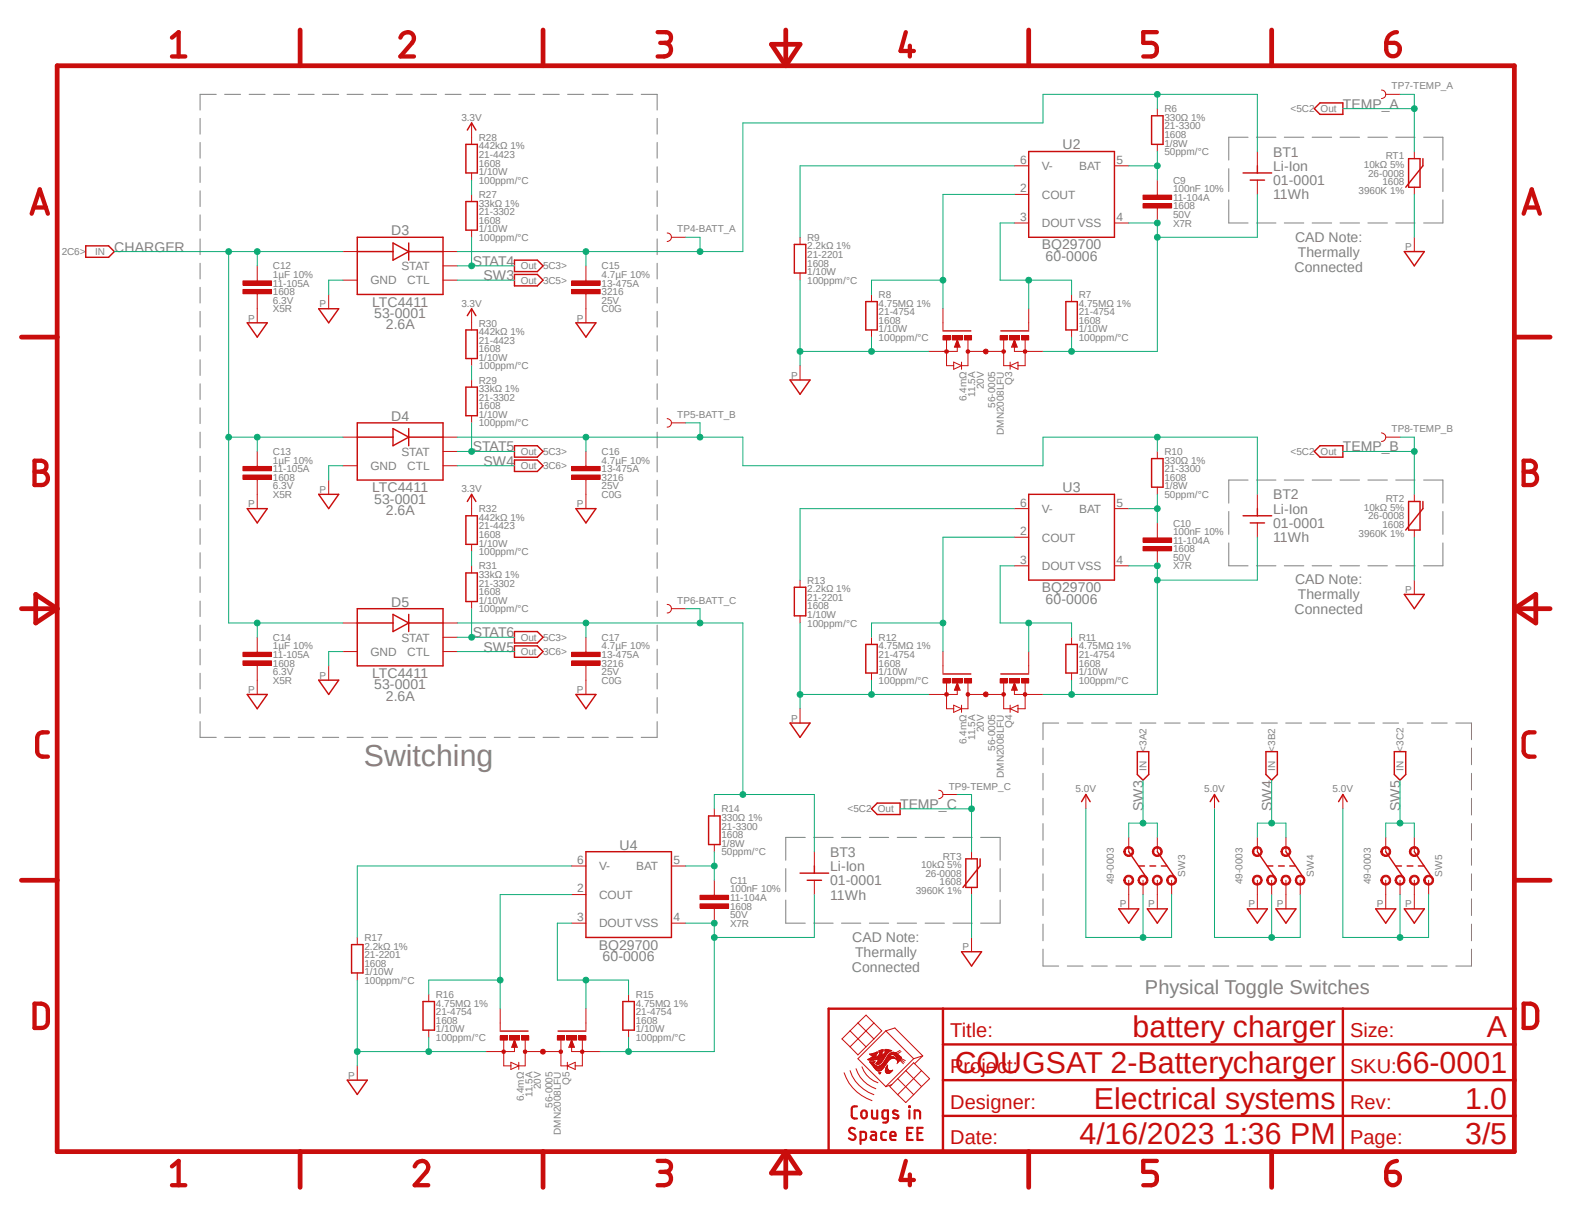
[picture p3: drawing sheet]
<svg xmlns="http://www.w3.org/2000/svg" width="279mm" height="216mm" viewBox="0 0 279 216" stroke-linecap="round" stroke-linejoin="round" font-family="sans-serif">
<defs><g id="words">
<text font-size="5.4" fill="#808080" x="64.7" y="136.1">Switching</text>
<g font-size="5.4" fill="#c90d0c">
<text x="201.3" y="184.3">battery charger</text>
<text x="264.3" y="184.3">A</text>
<text x="169.7" y="190.7">COUGSAT 2-Batterycharger</text>
<text x="248.1" y="190.7">66-0001</text>
<text x="194.4" y="197">Electrical systems</text>
<text x="260.4" y="197">1.0</text>
<text x="191.9" y="203.4">4/16/2023 1:36 PM</text>
<text x="260.4" y="203.4">3/5</text>
</g>
<text font-size="3.6" fill="#808080" x="203.5" y="176.7">Physical Toggle Switches</text>
<g font-size="3.6" fill="#c90d0c">
<text x="168.9" y="184.3">Title:</text>
<text x="239.9" y="184.3">Size:</text>
<text x="168.9" y="190.7">Project:</text>
<text x="240" y="190.7">SKU:</text>
<text x="168.9" y="197">Designer:</text>
<text x="239.9" y="197">Rev:</text>
<text x="168.9" y="203.4">Date:</text>
<text x="239.9" y="203.4">Page:</text>
</g>
<g font-size="2.5" fill="#808080">
<text x="238.7" y="19.3">TEMP_A</text>
<text x="188.9" y="26.5">U2</text>
<text x="226.3" y="27.8">BT1</text>
<text x="226.3" y="32.9">01-0001</text>
<text x="226.3" y="35.4">11Wh</text>
<text x="226.3" y="30.4">Li-Ion</text>
<text x="69.5" y="41.8">D3</text>
<text x="20.3" y="44.7">CHARGER</text>
<text x="84" y="47.2">STAT4</text>
<text x="185.2" y="44.3">BQ29700</text>
<text x="185.8" y="46.4">60-0006</text>
<text x="230.2" y="42.9">CAD Note:</text>
<text x="230.7" y="45.6">Thermally</text>
<text x="85.9" y="49.8">SW3</text>
<text x="230.1" y="48.3">Connected</text>
<text x="66.1" y="54.5">LTC4411</text>
<text x="66.5" y="56.5">53-0001</text>
<text x="68.6" y="58.5">2.6A</text>
<text x="69.5" y="74.8">D4</text>
<text x="84" y="80.2">STAT5</text>
<text x="85.9" y="82.8">SW4</text>
<text x="238.7" y="80.2">TEMP_B</text>
<text x="66.1" y="87.5">LTC4411</text>
<text x="66.5" y="89.5">53-0001</text>
<text x="188.9" y="87.5">U3</text>
<text x="226.3" y="88.7">BT2</text>
<text x="68.6" y="91.5">2.6A</text>
<text x="226.3" y="93.8">01-0001</text>
<text x="226.3" y="91.3">Li-Ion</text>
<text x="226.3" y="96.4">11Wh</text>
<text x="69.5" y="107.8">D5</text>
<text x="185.2" y="105.2">BQ29700</text>
<text x="185.8" y="107.3">60-0006</text>
<text x="230.2" y="103.8">CAD Note:</text>
<text x="230.7" y="106.5">Thermally</text>
<text x="84" y="113.2">STAT6</text>
<text x="230.1" y="109.2">Connected</text>
<text x="85.9" y="115.8">SW5</text>
<text x="66.1" y="120.5">LTC4411</text>
<text x="66.5" y="122.5">53-0001</text>
<text x="68.6" y="124.5">2.6A</text>
<text x="160" y="143.7">TEMP_C</text>
<text x="203.2" y="144.1" transform="rotate(-90 203.2 144.1)">SW3</text>
<text x="226" y="144.1" transform="rotate(-90 226 144.1)">SW4</text>
<text x="248.8" y="144.1" transform="rotate(-90 248.8 144.1)">SW5</text>
<text x="110.1" y="151">U4</text>
<text x="147.5" y="154.8">Li-Ion</text>
<text x="147.5" y="152.2">BT3</text>
<text x="147.5" y="157.3">01-0001</text>
<text x="147.5" y="159.9">11Wh</text>
<text x="151.5" y="167.3">CAD Note:</text>
<text x="106.4" y="168.7">BQ29700</text>
<text x="107.1" y="170.8">60-0006</text>
<text x="151.4" y="172.7">Connected</text>
<text x="152" y="170">Thermally</text>
</g>
<g font-size="2.1" fill="#808080">
<text x="181.3" y="29.1">6</text>
<text x="198.4" y="29.1">5</text>
<text x="181.3" y="34.2">2</text>
<text x="185.2" y="35.3">COUT</text>
<text x="185.2" y="30.2">V-</text>
<text x="191.8" y="30.2">BAT</text>
<text x="181.3" y="39.2">3</text>
<text x="185.2" y="40.4">DOUT VSS</text>
<text x="198.4" y="39.2">4</text>
<text x="65.8" y="50.5">GND</text>
<text x="71.3" y="48">STAT</text>
<text x="72.4" y="50.5">CTL</text>
<text x="65.8" y="83.5">GND</text>
<text x="71.3" y="81">STAT</text>
<text x="72.4" y="83.5">CTL</text>
<text x="181.3" y="95.1">2</text>
<text x="181.3" y="90">6</text>
<text x="185.2" y="91.1">V-</text>
<text x="191.8" y="91.1">BAT</text>
<text x="198.4" y="90">5</text>
<text x="181.3" y="100.2">3</text>
<text x="185.2" y="96.2">COUT</text>
<text x="185.2" y="101.3">DOUT VSS</text>
<text x="198.4" y="100.2">4</text>
<text x="65.8" y="116.5">GND</text>
<text x="71.3" y="114">STAT</text>
<text x="72.4" y="116.5">CTL</text>
<text x="102.6" y="153.5">6</text>
<text x="106.5" y="154.6">V-</text>
<text x="113.1" y="154.6">BAT</text>
<text x="119.7" y="153.5">5</text>
<text x="102.6" y="158.6">2</text>
<text x="106.5" y="159.7">COUT</text>
<text x="102.6" y="163.7">3</text>
<text x="106.5" y="164.8">DOUT VSS</text>
<text x="119.7" y="163.7">4</text>
</g>
<g font-size="1.8" fill="#808080">
<text x="247.3" y="15.9">TP7-TEMP_A</text>
<text x="82" y="21.5">3.3V</text>
<text x="207" y="23">21-3300</text>
<text x="207" y="21.5">330Ω 1%</text>
<text x="207" y="19.9">R6</text>
<text x="229.4" y="19.9">&lt;5C2 Out</text>
<text x="85.1" y="29.6">1608</text>
<text x="85.1" y="28.1">21-4423</text>
<text x="85.1" y="26.5">442kΩ 1%</text>
<text x="85.1" y="25">R28</text>
<text x="207" y="24.5">1608</text>
<text x="207" y="26">1/8W</text>
<text x="207" y="27.6">50ppm/°C</text>
<text x="242.4" y="29.8">10kΩ 5%</text>
<text x="246.3" y="28.3">RT1</text>
<text x="85.1" y="31.1">1/10W</text>
<text x="85.1" y="32.6">100ppm/°C</text>
<text x="85.1" y="35.2">R27</text>
<text x="208.5" y="35.7">11-104A</text>
<text x="208.5" y="34.2">100nF 10%</text>
<text x="208.5" y="32.6">C9</text>
<text x="241.5" y="34.4">3960K 1%</text>
<text x="243.2" y="31.4">26-0008</text>
<text x="245.7" y="32.9">1608</text>
<text x="85.1" y="39.8">1608</text>
<text x="85.1" y="41.3">1/10W</text>
<text x="85.1" y="38.2">21-3302</text>
<text x="85.1" y="36.7">33kΩ 1%</text>
<text x="120.4" y="41.3">TP4-BATT_A</text>
<text x="208.5" y="37.2">1608</text>
<text x="208.5" y="38.7">50V</text>
<text x="208.5" y="40.3">X7R</text>
<text x="11" y="45.3">2C6&gt;</text>
<text x="16.9" y="45.3">IN</text>
<text x="48.5" y="47.9">C12</text>
<text x="85.1" y="42.8">100ppm/°C</text>
<text x="92.5" y="47.9">Out 5C3&gt;</text>
<text x="106.9" y="47.9">C15</text>
<text x="143.5" y="47.4">1608</text>
<text x="143.5" y="45.8">21-2201</text>
<text x="143.5" y="44.3">2.2kΩ 1%</text>
<text x="143.5" y="42.8">R9</text>
<text x="249.8" y="44.5">P</text>
<text x="48.5" y="50.9">11-105A</text>
<text x="48.5" y="52.5">1608</text>
<text x="48.5" y="54">6.3V</text>
<text x="48.5" y="49.4">1µF 10%</text>
<text x="92.5" y="50.4">Out 3C5&gt;</text>
<text x="106.9" y="50.9">13-475A</text>
<text x="106.9" y="52.5">3216</text>
<text x="106.9" y="54">25V</text>
<text x="106.9" y="49.4">4.7µF 10%</text>
<text x="143.5" y="48.9">1/10W</text>
<text x="143.5" y="50.4">100ppm/°C</text>
<text x="156.2" y="53">R8</text>
<text x="191.7" y="53">R7</text>
<text x="44.1" y="57.2">P</text>
<text x="48.5" y="55.5">X5R</text>
<text x="56.8" y="54.6">P</text>
<text x="82" y="54.5">3.3V</text>
<text x="85.1" y="59.6">442kΩ 1%</text>
<text x="85.1" y="58">R30</text>
<text x="102.5" y="57.2">P</text>
<text x="106.9" y="55.5">C0G</text>
<text x="156.2" y="57.5">1608</text>
<text x="156.2" y="59.1">1/10W</text>
<text x="156.2" y="56">21-4754</text>
<text x="156.2" y="54.5">4.75MΩ 1%</text>
<text x="191.7" y="57.5">1608</text>
<text x="191.7" y="59.1">1/10W</text>
<text x="191.7" y="56">21-4754</text>
<text x="191.7" y="54.5">4.75MΩ 1%</text>
<text x="85.1" y="62.6">1608</text>
<text x="85.1" y="64.1">1/10W</text>
<text x="85.1" y="65.6">100ppm/°C</text>
<text x="85.1" y="61">21-4423</text>
<text x="156.2" y="60.5">100ppm/°C</text>
<text x="191.7" y="60.5">100ppm/°C</text>
<text x="85.1" y="71.2">21-3302</text>
<text x="85.1" y="69.7">33kΩ 1%</text>
<text x="85.1" y="68.2">R29</text>
<text x="140.6" y="67.3">P</text>
<text x="171.8" y="71.3" transform="rotate(-90 171.8 71.3)">6.4mΩ</text>
<text x="173.3" y="70.5" transform="rotate(-90 173.3 70.5)">11.5A</text>
<text x="174.8" y="69.1" transform="rotate(-90 174.8 69.1)">20V</text>
<text x="179.9" y="68.4" transform="rotate(-90 179.9 68.4)">Q3</text>
<text x="85.1" y="72.7">1608</text>
<text x="85.1" y="74.3">1/10W</text>
<text x="85.1" y="75.8">100ppm/°C</text>
<text x="120.4" y="74.3">TP5-BATT_B</text>
<text x="176.9" y="72.4" transform="rotate(-90 176.9 72.4)">56-0005</text>
<text x="178.4" y="77.3" transform="rotate(-90 178.4 77.3)">DMN2008LFU</text>
<text x="247.3" y="76.8">TP8-TEMP_B</text>
<text x="48.5" y="83.9">11-105A</text>
<text x="48.5" y="82.4">1µF 10%</text>
<text x="48.5" y="80.9">C13</text>
<text x="92.5" y="80.9">Out 5C3&gt;</text>
<text x="92.5" y="83.4">Out 3C6&gt;</text>
<text x="106.9" y="83.9">13-475A</text>
<text x="106.9" y="82.4">4.7µF 10%</text>
<text x="106.9" y="80.9">C16</text>
<text x="207" y="83.9">21-3300</text>
<text x="207" y="82.4">330Ω 1%</text>
<text x="207" y="80.9">R10</text>
<text x="229.4" y="80.9">&lt;5C2 Out</text>
<text x="48.5" y="85.4">1608</text>
<text x="48.5" y="87">6.3V</text>
<text x="48.5" y="88.5">X5R</text>
<text x="56.8" y="87.6">P</text>
<text x="82" y="87.5">3.3V</text>
<text x="106.9" y="85.4">3216</text>
<text x="106.9" y="87">25V</text>
<text x="106.9" y="88.5">C0G</text>
<text x="207" y="85.4">1608</text>
<text x="207" y="87">1/8W</text>
<text x="207" y="88.5">50ppm/°C</text>
<text x="246.3" y="89.2">RT2</text>
<text x="44.1" y="90.1">P</text>
<text x="85.1" y="95.6">1608</text>
<text x="85.1" y="94.1">21-4423</text>
<text x="85.1" y="92.5">442kΩ 1%</text>
<text x="85.1" y="91">R32</text>
<text x="102.5" y="90.1">P</text>
<text x="208.5" y="95.1">100nF 10%</text>
<text x="208.5" y="93.6">C10</text>
<text x="241.5" y="95.3">3960K 1%</text>
<text x="242.4" y="90.8">10kΩ 5%</text>
<text x="243.2" y="92.3">26-0008</text>
<text x="245.7" y="93.8">1608</text>
<text x="85.1" y="97.1">1/10W</text>
<text x="85.1" y="98.6">100ppm/°C</text>
<text x="85.1" y="101.2">R31</text>
<text x="208.5" y="96.6">11-104A</text>
<text x="208.5" y="98.1">1608</text>
<text x="208.5" y="99.7">50V</text>
<text x="208.5" y="101.2">X7R</text>
<text x="85.1" y="105.7">1608</text>
<text x="85.1" y="107.3">1/10W</text>
<text x="85.1" y="104.2">21-3302</text>
<text x="85.1" y="102.7">33kΩ 1%</text>
<text x="120.4" y="107.3">TP6-BATT_C</text>
<text x="143.5" y="106.8">21-2201</text>
<text x="143.5" y="105.2">2.2kΩ 1%</text>
<text x="143.5" y="103.7">R13</text>
<text x="249.8" y="105.4">P</text>
<text x="48.5" y="113.9">C14</text>
<text x="85.1" y="108.8">100ppm/°C</text>
<text x="92.5" y="113.9">Out 5C3&gt;</text>
<text x="106.9" y="113.9">C17</text>
<text x="143.5" y="108.3">1608</text>
<text x="143.5" y="109.8">1/10W</text>
<text x="143.5" y="111.3">100ppm/°C</text>
<text x="156.2" y="113.9">R12</text>
<text x="191.7" y="113.9">R11</text>
<text x="48.5" y="116.9">11-105A</text>
<text x="48.5" y="118.5">1608</text>
<text x="48.5" y="120">6.3V</text>
<text x="48.5" y="115.4">1µF 10%</text>
<text x="92.5" y="116.4">Out 3C6&gt;</text>
<text x="106.9" y="116.9">13-475A</text>
<text x="106.9" y="118.5">3216</text>
<text x="106.9" y="120">25V</text>
<text x="106.9" y="115.4">4.7µF 10%</text>
<text x="156.2" y="118.5">1608</text>
<text x="156.2" y="120">1/10W</text>
<text x="156.2" y="116.9">21-4754</text>
<text x="156.2" y="115.4">4.75MΩ 1%</text>
<text x="191.7" y="118.5">1608</text>
<text x="191.7" y="120">1/10W</text>
<text x="191.7" y="116.9">21-4754</text>
<text x="191.7" y="115.4">4.75MΩ 1%</text>
<text x="44.1" y="123.1">P</text>
<text x="48.5" y="121.5">X5R</text>
<text x="56.8" y="120.6">P</text>
<text x="102.5" y="123.1">P</text>
<text x="106.9" y="121.5">C0G</text>
<text x="156.2" y="121.5">100ppm/°C</text>
<text x="191.7" y="121.5">100ppm/°C</text>
<text x="140.6" y="128.2">P</text>
<text x="173.3" y="131.4" transform="rotate(-90 173.3 131.4)">11.5A</text>
<text x="174.8" y="130.1" transform="rotate(-90 174.8 130.1)">20V</text>
<text x="179.9" y="129.3" transform="rotate(-90 179.9 129.3)">Q4</text>
<text x="171.8" y="132.3" transform="rotate(-90 171.8 132.3)">6.4mΩ</text>
<text x="176.9" y="133.4" transform="rotate(-90 176.9 133.4)">56-0005</text>
<text x="203.8" y="137" transform="rotate(-90 203.8 137)">IN</text>
<text x="203.8" y="133.6" transform="rotate(-90 203.8 133.6)">&lt;3A2</text>
<text x="226.7" y="137" transform="rotate(-90 226.7 137)">IN</text>
<text x="226.7" y="133.6" transform="rotate(-90 226.7 133.6)">&lt;3B2</text>
<text x="249.5" y="137" transform="rotate(-90 249.5 137)">IN</text>
<text x="249.5" y="133.6" transform="rotate(-90 249.5 133.6)">&lt;3C2</text>
<text x="168.6" y="140.3">TP9-TEMP_C</text>
<text x="178.4" y="138.2" transform="rotate(-90 178.4 138.2)">DMN2008LFU</text>
<text x="191.2" y="140.8">5.0V</text>
<text x="214" y="140.8">5.0V</text>
<text x="236.9" y="140.8">5.0V</text>
<text x="128.2" y="148.9">1608</text>
<text x="128.2" y="147.4">21-3300</text>
<text x="128.2" y="145.9">330Ω 1%</text>
<text x="128.2" y="144.4">R14</text>
<text x="150.6" y="144.4">&lt;5C2 Out</text>
<text x="128.2" y="150.5">1/8W</text>
<text x="128.2" y="152">50ppm/°C</text>
<text x="163.7" y="154.3">10kΩ 5%</text>
<text x="164.5" y="155.8">26-0008</text>
<text x="167.6" y="152.7">RT3</text>
<text x="210.7" y="155.9" transform="rotate(-90 210.7 155.9)">SW3</text>
<text x="233.5" y="155.9" transform="rotate(-90 233.5 155.9)">SW4</text>
<text x="256.3" y="155.9" transform="rotate(-90 256.3 155.9)">SW5</text>
<text x="129.8" y="160.1">11-104A</text>
<text x="129.8" y="161.6">1608</text>
<text x="129.8" y="158.6">100nF 10%</text>
<text x="129.8" y="157.1">C11</text>
<text x="162.8" y="158.8">3960K 1%</text>
<text x="167" y="157.3">1608</text>
<text x="198" y="157.1" transform="rotate(-90 198 157.1)">49-0003</text>
<text x="199" y="161.2">P</text>
<text x="204.1" y="161.2">P</text>
<text x="220.8" y="157.1" transform="rotate(-90 220.8 157.1)">49-0003</text>
<text x="221.9" y="161.2">P</text>
<text x="226.9" y="161.2">P</text>
<text x="243.6" y="157.1" transform="rotate(-90 243.6 157.1)">49-0003</text>
<text x="244.7" y="161.2">P</text>
<text x="249.8" y="161.2">P</text>
<text x="64.8" y="167.2">R17</text>
<text x="129.8" y="163.2">50V</text>
<text x="129.8" y="164.7">X7R</text>
<text x="64.8" y="171.8">1608</text>
<text x="64.8" y="173.3">1/10W</text>
<text x="64.8" y="170.3">21-2201</text>
<text x="64.8" y="168.7">2.2kΩ 1%</text>
<text x="171.1" y="168.9">P</text>
<text x="64.8" y="174.8">100ppm/°C</text>
<text x="77.5" y="178.9">4.75MΩ 1%</text>
<text x="77.5" y="177.3">R16</text>
<text x="113" y="178.9">4.75MΩ 1%</text>
<text x="113" y="177.3">R15</text>
<text x="77.5" y="181.9">1608</text>
<text x="77.5" y="183.4">1/10W</text>
<text x="77.5" y="185">100ppm/°C</text>
<text x="77.5" y="180.4">21-4754</text>
<text x="113" y="181.9">1608</text>
<text x="113" y="183.4">1/10W</text>
<text x="113" y="185">100ppm/°C</text>
<text x="113" y="180.4">21-4754</text>
<text x="61.9" y="191.7">P</text>
<text x="93.1" y="195.7" transform="rotate(-90 93.1 195.7)">6.4mΩ</text>
<text x="94.6" y="194.9" transform="rotate(-90 94.6 194.9)">11.5A</text>
<text x="96.1" y="193.5" transform="rotate(-90 96.1 193.5)">20V</text>
<text x="98.2" y="196.9" transform="rotate(-90 98.2 196.9)">56-0005</text>
<text x="101.2" y="192.8" transform="rotate(-90 101.2 192.8)">Q5</text>
<text x="99.7" y="201.7" transform="rotate(-90 99.7 201.7)">DMN2008LFU</text>
</g>
</g></defs>
<path d="M3.4 3.1l272.6 209.7M276 3.1l-272.6 209.7" fill="none" stroke="#fff" stroke-width=".18"/>
<g fill="none" stroke="#808080" stroke-width=".18">
<path d="M38.4 16.8h-2.8v2.8M39.9 16.8h2.9M44.3 16.8h2.8M48.6 16.8h2.9M53 16.8h2.8M57.3 16.8h2.9M61.7 16.8h2.9M66 16.8h2.9M70.4 16.8h2.9M74.8 16.8h2.8M79.1 16.8h2.9M83.5 16.8h2.8"/>
<path d="M87.8 16.8h2.9M92.2 16.8h2.8M96.5 16.8h2.9M100.9 16.8h2.9M105.2 16.8h2.9M109.6 16.8h2.9M114 16.8h2.8v2.8M35.6 21v2.8M35.6 25.3v2.8M35.6 29.6v2.8M35.6 33.9v2.8M35.6 38.2v2.8"/>
<path d="M116.8 21v2.8M116.8 25.3v2.8M116.8 29.6v2.8M116.8 33.9v2.8M116.8 38.2v2.8M218.4 30v4M218.4 35.5v4.1h3.4M221.8 24.4h-3.4v4M223.3 39.6h3.5M223.3 24.4h3.5M228.3 39.6h3.4M228.3 24.4h3.4"/>
<path d="M233.2 39.6h3.5M233.2 24.4h3.5M238.2 39.6h3.4M238.2 24.4h3.4M243.1 39.6h3.5M243.1 24.4h3.5M248.1 39.6h3.4M248.1 24.4h3.4M253 24.4h3.5v4M256.5 35.5v4.1h-3.5M256.5 30v4M35.6 42.5v2.8"/>
<path d="M35.6 46.8v2.8M35.6 51.1v2.7M35.6 55.3v2.8M35.6 59.6v2.8M116.8 42.5v2.8M116.8 46.8v2.8M116.8 51.1v2.7M116.8 55.3v2.8M116.8 59.6v2.8M35.6 63.9v2.8M35.6 68.2v2.8M35.6 72.5v2.8"/>
<path d="M35.6 76.8v2.8M116.8 63.9v2.8M116.8 68.2v2.8M116.8 72.5v2.8M116.8 76.8v2.8M35.6 81.1v2.8M35.6 85.3v2.8M35.6 89.7v2.7M35.6 93.9v2.8M35.6 98.2v2.8M116.8 81.1v2.8M116.8 85.3v2.8"/>
<path d="M116.8 89.7v2.7M116.8 93.9v2.8M116.8 98.2v2.8M218.4 90.9v4.1M218.4 96.5v4h3.4M221.8 85.3h-3.4v4.1M223.3 85.3h3.5M228.3 85.3h3.4M233.2 85.3h3.5M238.2 85.3h3.4M243.1 85.3h3.5M248.1 85.3h3.4"/>
<path d="M253 85.3h3.5v4.1M256.5 90.9v4.1M256.5 96.5v4h-3.5M35.6 102.5v2.8M35.6 106.8v2.8M35.6 111.1v2.8M35.6 115.4v2.8M35.6 119.6v2.8M116.8 102.5v2.8M116.8 106.8v2.8M116.8 111.1v2.8M116.8 115.4v2.8"/>
<path d="M116.8 119.6v2.8M223.3 100.5h3.5M228.3 100.5h3.4M233.2 100.5h3.5M238.2 100.5h3.4M243.1 100.5h3.5M248.1 100.5h3.4M35.6 124v2.7M35.6 128.2v2.8h2.8M39.9 131h2.9M44.3 131h2.8M48.6 131h2.9"/>
<path d="M53 131h2.8M57.3 131h2.9M61.7 131h2.9M66 131h2.9M70.4 131h2.9M74.8 131h2.8M79.1 131h2.9M83.5 131h2.8M87.8 131h2.9M92.2 131h2.8M96.5 131h2.9M100.9 131h2.9"/>
<path d="M105.2 131h2.9M109.6 131h2.9M116.8 128.2v2.8h-2.8M116.8 124v2.7M185.4 132.9v3M185.4 137.4v3M188.2 128.5h-2.8v2.9M189.7 128.5h2.8M194 128.5h2.8M198.3 128.5h2.8M202.6 128.5h2.8M207 128.5h2.8"/>
<path d="M211.2 128.5h2.9M215.6 128.5h2.8M219.9 128.5h2.8M224.2 128.5h2.8M228.5 128.5h2.9M232.8 128.5h2.9M237.2 128.5h2.8M241.5 128.5h2.8M245.8 128.5h2.8M250.1 128.5h2.8M254.4 128.5h2.8M258.7 128.5h2.8v2.9"/>
<path d="M261.5 132.9v3M261.5 137.4v3M139.7 154.3v4.2M139.7 159.9v4.1h3.4M143.1 148.8h-3.4v4.1M144.6 148.8h3.5M149.6 148.8h3.4M154.5 148.8h3.4M159.5 148.8h3.4M164.4 148.8h3.5M169.4 148.8h3.4M174.3 148.8h3.5v4.1"/>
<path d="M177.8 159.9v4.1h-3.5M177.8 154.3v4.2M185.4 141.9v2.9M185.4 146.3v3M185.4 150.8v3M185.4 155.3v2.9M185.4 159.7v3M261.5 141.9v2.9M261.5 146.3v3M261.5 150.8v3M261.5 155.3v2.9M261.5 159.7v3"/>
<path d="M144.6 164h3.5M149.6 164h3.4M154.5 164h3.4M159.5 164h3.4M164.4 164h3.5M169.4 164h3.4M185.4 164.2v3M185.4 168.7v3h2.8M189.7 171.7h2.8M194 171.7h2.8M198.3 171.7h2.8M202.6 171.7h2.8"/>
<path d="M207 171.7h2.8M211.2 171.7h2.9M215.6 171.7h2.8M219.9 171.7h2.8M224.2 171.7h2.8M228.5 171.7h2.9M232.8 171.7h2.9M237.2 171.7h2.8M241.5 171.7h2.8M245.8 171.7h2.8M250.1 171.7h2.8M254.4 171.7h2.8"/>
<path d="M261.5 168.7v3h-2.8M261.5 164.2v3"/>
</g>
<g fill="none" stroke="#c90d0c" stroke-width=".85">
<path d="M10.2 11.7h259v192.9h-259zM53.3 5.3v6.4M96.5 5.3v6.4M137.1 7.9h5.1l-2.5 3.8zM139.7 5.3v6.4M182.8 5.3v6.4M226 5.3v6.4M3.8 59.9h6.4M269.2 59.9h6.3M3.8 108.2h6.4M6.3 105.6l3.9 2.6-3.9 2.5zM269.2 108.2h6.3"/>
<path d="M269.2 108.2l3.8-2.6v5.1zM3.8 156.4h6.4M269.2 156.4h6.3M53.3 204.6v6.4M96.5 204.6v6.4M139.7 204.6v6.4M139.7 204.6l2.5 3.8h-5.1zM182.8 204.6v6.4M226 204.6v6.4"/>
</g>
<g fill="none" stroke="#c90d0c" stroke-width=".76">
<path d="M30.6 6.7l1.1-1v4.3M30.6 10h2.3M71.2 6.7a1.22 1.22 0 0 1 1.2-1 1.22 1.22 0 0 1 1.2 1.1l-.4 .8-2 2.4h2.4M116.9 5.7h1.4a.95 .95 0 0 1 1 1 .95 .95 0 0 1-1 .9h-1M118.1 7.6a1.21 1.21 0 0 1 1.2 1.2 1.21 1.21 0 0 1-1.2 1.2h-1.2M161 5.7l-.9 3.4h2.3M161.7 8.1v1.9M205.6 5.7h-2.4v1.9h1.4a1.23 1.23 0 0 1 1 1.2 1.23 1.23 0 0 1-1 1.2h-1.4M246.4 7.6h1.4a1.2 1.2 0 0 1 1 1.3 1.2 1.2 0 0 1-1.3 1.1 1.2 1.2 0 0 1-1.1-1.2zM248.3 5.7a1.88 1.88 0 0 0-1.9 1.9M5.6 38l1.5-4.3 1.4 4.3M6 36.9h2.2"/>
<path d="M270.8 38l1.4-4.3 1.5 4.3M271.2 36.9h2.1M6.1 81.9h1.2a.97 .97 0 0 1 1 .9 .97 .97 0 0 1-1 1 1.19 1.19 0 0 1 1.2 1.2 1.19 1.19 0 0 1-1.2 1.2h-1.2zM6.1 83.8h1.2M270.8 81.9h1.2a.97 .97 0 0 1 1 .9 .97 .97 0 0 1-1 1 1.19 1.19 0 0 1 1.2 1.2 1.19 1.19 0 0 1-1.2 1.2h-1.2zM270.8 83.8h1.2M8.5 130.1h-.9a.94 .94 0 0 0-1 1v2.4a.97 .97 0 0 0 1 1h.9M272.8 130.1h-1a.94 .94 0 0 0-1 1v2.4a1.07 1.07 0 0 0 1 1h1M6.1 178.4a2.07 2.07 0 0 1 2.2 .5l.2 .7v1.9a1.13 1.13 0 0 1-1.2 1.2h-1.2zM270.8 178.4h1.2a1.28 1.28 0 0 1 1.2 1.2v1.9a1.21 1.21 0 0 1-1.2 1.2h-1.2zM30.6 207.3l1.1-1v4.3M30.6 210.6h2.3"/>
<path d="M73.7 207.3a1.22 1.22 0 0 1 1.3-1 1.22 1.22 0 0 1 1.1 1.1l-.3 .8-2.1 2.4h2.4M116.9 206.3h1.4a.97 .97 0 0 1 1 1 .97 .97 0 0 1-1 .9h-1M118.1 208.2a1.19 1.19 0 0 1 1.2 1.2 1.19 1.19 0 0 1-1.2 1.2h-1.2M161 206.3l-.9 3.4h2.3M161.7 208.7v1.9M205.6 206.3h-2.4v1.9h1.4a1.2 1.2 0 0 1 1 1.2 1.2 1.2 0 0 1-1 1.2h-1.4M246.4 208.2h1.4a1.2 1.2 0 0 1 1 1.4 1.2 1.2 0 0 1-1.3 1 1.2 1.2 0 0 1-1.1-1.2zM248.3 206.3a1.88 1.88 0 0 0-1.9 1.9"/>
</g>
<path d="M167.6 179.2v25.4M238.7 179.2v25.4M269.2 179.2h-121.9v25.4M167.6 198.3h101.6M167.6 191.9h101.6M167.6 185.6h101.6" fill="none" stroke="#c90d0c" stroke-width=".42"/>
<g fill="none" stroke="#c90d0c" stroke-width=".18">
<path d="M180.3 34.5h2.5M180.3 39.6h2.5M180.3 29.5h2.5M198.1 39.6h2.5M198.1 29.5h2.5M205.7 32v2.5M205.7 37.1v2.5M58.4 52.3v2.6M61 44.7h2.5M61 49.8h2.5M78.7 44.7h2.6M78.7 49.8h2.6"/>
<path d="M78.7 47.2h2.6M61 77.7h2.5M78.7 77.7h2.6M58.4 85.3v2.5M61 82.8h2.5M78.7 82.8h2.6M78.7 80.2h2.6M58.4 118.3v2.6M61 110.7h2.5M61 115.8h2.5M78.7 110.7h2.6M78.7 115.8h2.6"/>
<path d="M78.7 113.2h2.6M150 190.6a7.8 7.8 0 0 0 5 5M151.1 190.2a6.8 6.8 0 0 0 4.2 4.3M151.1 183.2l2.8 2.8M152.1 189.9a5.6 5.6 0 0 0 3.6 3.6M152.5 181.8l1.4-1.4 2.8 2.8-1.4 1.4M152.5 181.8l-2.9 2.8 1.5 1.4M152.5 181.8l2.8 2.8M153.2 189.6a4.5 4.5 0 0 0 2.8 2.8M154.3 188.3h1.4M154.3 188.2h1.7M154.6 188.7h.9"/>
<path d="M154.6 188.1h2.5M154.6 188.4h.7l.9-.3-.2 .5M154.6 187.3l1.3-.4 .1 .3-.3 .1M154.6 188.8h.8M154.7 188.9h.6M154.7 188h2.4M154.7 187.4h1M154.7 188.9l-.1-.2 .9-.1-.3 .3 .1 .2M154.7 188.9l.8 1a.79 .79 0 0 0 1.4 0l.4-.5M154.8 189h.5M154.9 189.1h.4M154.9 187.9h2.3"/>
<path d="M154.9 187.5h.8M154.9 189.1h.5M155 187.8h.6M155 189.2h.5M155 187.6h.7M155 187.2h.9M155.1 187.7h.6M155.1 189.3h.5M155.2 189.4h.6M155.2 187.7l-1 .6 .4 .1M155.2 187.7h.5M155.2 189.5h2"/>
<path d="M155.3 189.6h1.8M155.3 184.6l-2.8 2.9-1.4-1.5M155.3 181.8l-4.2 4.2M155.3 189.7h1.8M155.3 189.1l.3 .2M155.4 187.2h.5M155.4 189.7h1.6M155.4 189.8h1.6M155.5 189.9h1.4M155.6 187.1h.3M155.6 190h1.2M155.6 189.3l.4 .2"/>
<path d="M155.7 190.1h1M155.7 189h.7M155.7 187.8h1.6M155.7 187.3v.4M155.7 187.3h-1.1l.6 .4M155.7 188.9h.8M155.7 187h.2M155.8 190.2h.8M155.8 189.1h.5M155.8 188.8l-.1 .2a.51 .51 0 0 0 .7 0M155.8 188.8h.8M155.9 188.7h.8"/>
<path d="M155.9 187.7h1.4M156 190.3h.4M156 188.6l-.2 .2M156 188.6h.7M156 188.6h.8M156 187.7h1.4M156.1 188.5h.7M156.1 188.4h.8M156.1 187.6h1.3M156.2 188.3h.8M156.2 188.2h.8M156.2 187.5h.6"/>
<path d="M156.3 190.7h.2M156.3 187.1l.1-.1v.2l-.2 .3-.6 .4 .1-.2M156.3 187.4h.5M156.3 187.1h.1M156.3 187h.5M156.3 186.9h.5M156.3 186.8h.6M156.3 186.7h.6M156.3 187.3h.5M156.3 190.8h.1M156.3 189.4h1M156.3 187.2h.5"/>
<path d="M156.3 189.4l-.2 .1M156.4 190.6h.1l-.1 .2-.2-.2h.3M156.4 187.2h.4M156.4 187.1h.4M156.5 186.6h.5M156.5 189.3h.8M156.6 189.2h.8M156.7 189.1h.7M156.8 186.6h.2M156.8 189.1h.7M156.8 188.5l-.4 .5M156.8 187.5h.7"/>
<path d="M156.9 189h.7M156.9 186.8l-.1 .1v.7l.3-.3M156.9 186.8l.1-.3-.6 .1-.2 .1 .1 .4M157 188.9h.6M157 187.4h.5M157 188.8h.7M157.1 187.3l.3-.4v-.1h-.1v-.3l1.2 .2h-.1a3.5 3.5 0 0 0-1.6 1.8M157.1 187.3h.5M157.1 188.7h.6M157.1 188.7l-.8 .7M157.1 188.6h.7M157.1 187.2h.6"/>
<path d="M157.2 188.6h.7M157.2 187.2h.5M157.3 188.5h.6M157.3 186.7h1.1M157.3 186.6h1M157.3 186.6h.6M157.3 188.4h.7M157.3 187.1h.6M157.4 190.3h1.2M157.4 190.3v.2M157.4 190.4h1.1M157.4 190.2h.6"/>
<path d="M157.4 188.3h.7M157.4 187h.5M157.4 190.5h1M157.4 190.1h.5M157.4 190h.4M157.4 188.2h.8M157.4 186.9h.7M157.4 183.2l5 4.9M157.4 183.2l-4.9 4.9 5 5M157.4 183.2l1.6-.5 5 4.9M157.4 190.5h.9M157.4 189.9h.4"/>
<path d="M157.4 189.8h.3M157.4 186.8h.8M157.5 189.7l-.1 .6M157.5 189.7h.2M157.5 188.1h.9M157.5 190.6h.7M157.5 188h1.6M157.5 188l-.4 .7M157.6 189.6h.1M157.6 187.9h1.4M157.6 189.5h.1M157.6 190.7h.5"/>
<path d="M157.6 189.4h.1M157.6 187.8h1.3M157.7 187.7h1M157.7 187.7l-.2 .3M157.7 188.8l-.4 .6M157.7 189.4v-.1l-.2 .4M157.7 189.7l.1 .3M157.7 189.4v.3M157.7 189.3l.1 .1M157.7 187.7h.4M157.8 190l.4 .3M157.8 187.6h.4"/>
<path d="M157.8 187.6l-.1 .1M157.9 187.5h.4M157.9 187.4h.5M158 187.3h1.5M158.1 187.2h1.3M158.2 188.2l-.5 .6M158.2 187.2h1.1M158.3 190.3l.4-.1-.7 .6-.4-.1-.2-.2M158.4 187.1h.8M158.4 187.4l.6 .1M158.4 187.4l-.4 .3h.7l.6 .4M158.6 190.2h.1"/>
<path d="M158.7 188l-.5 .2M158.7 187.4h.9M158.8 187l.4 .1M158.9 187l-.5 .1-.6 .5M158.9 188l.3 .1M159 187.5h.8M159 187.5l.3 .3M159.1 187.6h.8M159.2 188.1h.1M159.2 187.7h.7M159.2 187.1l.2 .1M159.3 187.7h.8"/>
<path d="M159.3 188.1l.2 .4M159.3 188.2h.8M159.3 187.8h.8M159.3 187.8l.1 .4-.1-.1M159.3 187.9h.9M159.4 188.3h.7M159.4 188.1h.7M159.4 188h.7M159.4 187.2l.8 .7-.1 .3M159.5 188.4h.5M159.5 188.6h.3M159.5 188.5h.4"/>
<path d="M159.5 188.5l.1 .1M159.6 194.5l1.4 1.4 1.4-1.4M159.6 191.7l2.8 2.8M159.6 188.8l-.2 .2M159.6 188.7h.1M159.6 188.6h.1M159.6 188.6v.2M159.6 188.8h.1M159.7 188.6l-.1 .2M159.8 188.6h-.1M160 188.4l.6 .6M160 186.6l-.8 .5"/>
<path d="M160 188.4l-.2 .2M160.1 188.3l.6 .5M160.1 188.2l-.1 .2M160.1 188.1l.8 .4M160.1 186.9l-.6 .4M161 190.2l2.8 2.9M162.4 188.1l-5 5 1.1-.4M163.8 193.1l1.4-1.4-2.8-2.9-4.2 4.3 1.4 1.4M163.8 193.1l-1.4 1.4M163.8 190.2l-4.2 4.3M164 187.6l-1.6 .5M164 187.6l-1.4 1.4"/>
</g>
<g fill="none" stroke="#c90d0c" stroke-width=".38">
<path d="M152.3 196.6h-.7l-.2 .5v1.4l.4 .3h.5M153.2 197.5a.49 .49 0 0 1 .5-.2 .49 .49 0 0 1 .4 .5v.4a.49 .49 0 0 1-.5 .6 .49 .49 0 0 1-.5-.6zM155 197.3v1.3l.3 .2h.6v-1.5M157.8 198.8l-.8-.1a1.26 1.26 0 0 1-.1-1.2l.3-.2h.6v1.8l-.2 .3-.6 .1M159.6 197.4a.55 .55 0 0 0-.9 .2l.2 .3 .8 .4-.1 .4-.2 .1-.7-.2M161.6 196.6h.1v.1h-.1zM161.6 197.3v1.5M162.6 198.8v-1.5h.6l.2 .2 .1 1.3M151.9 200.6a.53 .53 0 0 0-.8-.1 .53 .53 0 0 0 .1 .8l.6 .3a.55 .55 0 0 1 .1 .9 .55 .55 0 0 1-.8-.1l-.2-.1M153 202.6h.5l.4-.2v-.9l-.2-.3-.7-.1v2.2M154.9 201.1l.6 .1 .2 .3v1.1h-.5a.42 .42 0 0 1-.5-.5 .42 .42 0 0 1 .5-.4h.5M157.5 201.1h-.5l-.3 .2a1.26 1.26 0 0 0 .1 1.2l.7 .1"/>
<path d="M158.2 201.8h1a.5 .5 0 0 0-.3-.7 .5 .5 0 0 0-.7 .5v.6l.2 .3 .8 .1M161.2 201.3h.8M162.2 200.4h-1v2.2h1M163.1 201.3h.7M164 200.4h-.9v2.2h.9"/>
</g>
<g fill="none" stroke="#c90d0c" stroke-width=".25">
<path d="M182.8 26.9h15.3v15.3h-15.3zM56.6 54.9h3.6l-1.8 2.5zM63.5 42.2h15.2v10.1h-15.2zM63.5 44.7h6.3M69.8 43.2l2.8 1.5-2.8 1.5zM72.6 44.7h6.1M72.6 43.2v3M63.5 75.1h15.2v10.2h-15.2zM63.5 77.7h6.3M69.8 76.2l2.8 1.5-2.8 1.5zM72.6 76.2v3M72.6 77.7h6.1"/>
<path d="M56.6 87.8h3.6l-1.8 2.6zM63.5 108.2h15.2v10.1h-15.2zM63.5 110.7h6.3M69.8 109.2l2.8 1.5-2.8 1.5zM72.6 109.2v3M72.6 110.7h6.1M56.6 120.9h3.6l-1.8 2.5z"/>
</g>
<path d="M203.2 34.7h5v.7h-5z" fill-rule="evenodd" fill="#c90d0c"/>
<path d="M203.2 34.7h5v.7h-5z" fill="none" stroke="#c90d0c" stroke-width=".18"/>
<path d="M203.2 36.2h5v.8h-5z" fill-rule="evenodd" fill="#c90d0c"/>
<g fill="none" stroke="#c90d0c" stroke-width=".18">
<path d="M205.7 19.3v1.3M203.2 36.2h5v.8h-5zM205.7 25.7v1.2M205.7 34.5v.2M205.7 37v.1M167.6 57.4v1.2M168.2 60.4v4.6M169.5 64.3l1.4 .7-1.4 .6zM170.1 61.6v.8h-2.5M170.1 60.4l.5 1.3h-1zM170.9 64.3v1.3M172 60.5v4.5h-1.1"/>
<path d="M172 62.4h6.4"/>
</g>
<path d="M204.7 20.6h2v5.1h-2zM167.6 58.8h5" fill="none" stroke="#c90d0c" stroke-width=".25"/>
<path d="M170.1 61.3v.3h-.2l.2-.9 .3 .9" fill="none" stroke="#c90d0c" stroke-width=".34"/>
<circle cx="168.2" cy="62.5" r=".34" fill="#c90d0c"/>
<circle cx="168.2" cy="62.5" r=".34" fill="none" stroke="#c90d0c" stroke-width=".18"/>
<path d="M171.8 62.2h.5l.1 .2-.1 .3h-.5z" fill-rule="evenodd" fill="#c90d0c"/>
<path d="M171.8 62.2h.5l.1 .2-.1 .3h-.5z" fill="none" stroke="#c90d0c" stroke-width=".18"/>
<path d="M167.6 59.6h1.3v.8h-1.3z" fill-rule="evenodd" fill="#c90d0c"/>
<path d="M167.6 59.6h1.3v.8h-1.3z" fill="none" stroke="#c90d0c" stroke-width=".18"/>
<path d="M171.4 59.6h1.3v.8h-1.3z" fill-rule="evenodd" fill="#c90d0c"/>
<path d="M171.4 59.6h1.3v.8h-1.3z" fill="none" stroke="#c90d0c" stroke-width=".18"/>
<path d="M169.2 59.6h1.8v.8h-1.8z" fill-rule="evenodd" fill="#c90d0c"/>
<path d="M167.6 54.9v2.5M169.2 59.6h1.8v.8h-1.8zM182.8 57.4v1.2M165.1 62.4h2.5M168.2 65h1.3M178.4 60.5v4.5h1.1M179.5 65l1.4-.7v1.3zM179.5 64.3v1.3M180.3 61.6v.8h2.5M180.3 60.4l.5 1.3h-1zM182.2 60.4v4.6" fill="none" stroke="#c90d0c" stroke-width=".18"/>
<path d="M177.9 58.8h4.9" fill="none" stroke="#c90d0c" stroke-width=".25"/>
<path d="M180.3 61.3v.3h.3l-.3-.9-.3 .9" fill="none" stroke="#c90d0c" stroke-width=".34"/>
<path d="M181.9 62.2h.5l.1 .2-.1 .3h-.5z" fill-rule="evenodd" fill="#c90d0c"/>
<path d="M181.9 62.2h.5l.1 .2-.1 .3h-.5z" fill="none" stroke="#c90d0c" stroke-width=".18"/>
<path d="M178.1 62.2h.5l.1 .2-.1 .3h-.5z" fill-rule="evenodd" fill="#c90d0c"/>
<path d="M178.1 62.2h.5l.1 .2-.1 .3h-.5z" fill="none" stroke="#c90d0c" stroke-width=".18"/>
<path d="M181.6 59.6h1.2v.8h-1.2z" fill-rule="evenodd" fill="#c90d0c"/>
<path d="M181.6 59.6h1.2v.8h-1.2z" fill="none" stroke="#c90d0c" stroke-width=".18"/>
<path d="M177.8 59.6h1.2v.8h-1.2z" fill-rule="evenodd" fill="#c90d0c"/>
<path d="M177.8 59.6h1.2v.8h-1.2z" fill="none" stroke="#c90d0c" stroke-width=".18"/>
<path d="M179.4 59.6h1.8v.8h-1.8z" fill-rule="evenodd" fill="#c90d0c"/>
<path d="M179.4 59.6h1.8v.8h-1.8zM182.8 54.9v2.5M180.9 65h1.3M182.8 62.4h2.6" fill="none" stroke="#c90d0c" stroke-width=".18"/>
<path d="M174.9 62.1l.3-.1 .3 .1 .1 .3-.1 .4-.3 .1-.3-.1-.1-.4h.5l-.1 .1-.4-.1z" fill-rule="evenodd" fill="#c90d0c"/>
<g fill="none" stroke="#c90d0c" stroke-width=".18">
<path d="M223.5 26.9v2.6M223.5 32v2.5M142.2 42.2v1.2M142.2 48.5v1.3M154.9 52.3v1.3M154.9 58.6v1.3M190.5 52.3v1.3M190.5 58.6v1.3M142.2 65v2.5M174.9 62.1l.3-.1 .3 .1 .1 .3-.1 .4-.3 .1-.3-.1-.1-.4h.5l-.1 .1-.4-.1zM180.3 95.5h2.5M180.3 90.4h2.5"/>
<path d="M198.1 90.4h2.5M205.7 92.9v2.6M205.7 98v2.5M180.3 100.5h2.5M198.1 100.5h2.5"/>
</g>
<path d="M220.9 30.7h5.1M222.2 32h2.5M223.5 29.5v1.2M141.2 43.4h2v5.1h-2zM153.9 53.6h2v5h-2zM189.4 53.6h2.1v5h-2.1zM140.4 67.5h3.6l-1.8 2.6zM182.8 87.8h15.3v15.3h-15.3z" fill="none" stroke="#c90d0c" stroke-width=".25"/>
<path d="M203.2 95.6h5v.8h-5z" fill-rule="evenodd" fill="#c90d0c"/>
<path d="M203.2 95.6h5v.8h-5z" fill="none" stroke="#c90d0c" stroke-width=".18"/>
<path d="M203.2 97.1h5v.8h-5z" fill-rule="evenodd" fill="#c90d0c"/>
<g fill="none" stroke="#c90d0c" stroke-width=".18">
<path d="M203.2 97.1h5v.8h-5zM205.7 80.2v1.3M205.7 86.6v1.2M205.7 95.5v.1M205.7 97.9v.1M167.6 118.3v1.3M168.2 121.4v4.5M169.5 125.3l1.4 .6-1.4 .7zM170.1 122.5v.9h-2.5M170.1 121.4l.5 1.2h-1zM170.9 125.3v1.3M172 121.4v4.5h-1.1"/>
<path d="M172 123.4h6.4"/>
</g>
<path d="M204.7 81.5h2v5.1h-2zM167.6 119.8h5" fill="none" stroke="#c90d0c" stroke-width=".25"/>
<path d="M170.1 122.3v.2h-.2l.2-.9 .3 .9" fill="none" stroke="#c90d0c" stroke-width=".34"/>
<path d="M168 123.1h.5v.5l-.3 .1-.2-.1z" fill-rule="evenodd" fill="#c90d0c"/>
<path d="M168 123.1h.5v.5l-.3 .1-.2-.1z" fill="none" stroke="#c90d0c" stroke-width=".18"/>
<path d="M171.8 123.1h.5l.1 .3-.1 .2-.3 .1-.2-.1z" fill-rule="evenodd" fill="#c90d0c"/>
<path d="M171.8 123.1h.5l.1 .3-.1 .2-.3 .1-.2-.1z" fill="none" stroke="#c90d0c" stroke-width=".18"/>
<path d="M167.6 120.6h1.3v.8h-1.3z" fill-rule="evenodd" fill="#c90d0c"/>
<path d="M167.6 120.6h1.3v.8h-1.3z" fill="none" stroke="#c90d0c" stroke-width=".18"/>
<path d="M171.4 120.6h1.3v.8h-1.3z" fill-rule="evenodd" fill="#c90d0c"/>
<path d="M171.4 120.6h1.3v.8h-1.3z" fill="none" stroke="#c90d0c" stroke-width=".18"/>
<path d="M169.2 120.6h1.8v.8h-1.8z" fill-rule="evenodd" fill="#c90d0c"/>
<path d="M167.6 115.8v2.5M182.8 118.3v1.3M165.1 123.4h2.5M168.2 125.9h1.3M169.2 120.6h1.8v.8h-1.8zM178.4 121.4v4.5h1.1M179.5 125.9l1.4-.6v1.3zM179.5 125.3v1.3M180.3 122.5v.9h2.5M180.3 121.4l.5 1.2h-1zM182.2 121.4v4.5" fill="none" stroke="#c90d0c" stroke-width=".18"/>
<path d="M177.9 119.8h4.9" fill="none" stroke="#c90d0c" stroke-width=".25"/>
<path d="M180.3 122.3v.2h.3l-.3-.9-.3 .9" fill="none" stroke="#c90d0c" stroke-width=".34"/>
<path d="M181.9 123.1h.5l.1 .3-.1 .2-.2 .1-.3-.1z" fill-rule="evenodd" fill="#c90d0c"/>
<path d="M181.9 123.1h.5l.1 .3-.1 .2-.2 .1-.3-.1z" fill="none" stroke="#c90d0c" stroke-width=".18"/>
<path d="M178.1 123.1h.5l.1 .3-.1 .2-.2 .1-.3-.1z" fill-rule="evenodd" fill="#c90d0c"/>
<path d="M178.1 123.1h.5l.1 .3-.1 .2-.2 .1-.3-.1z" fill="none" stroke="#c90d0c" stroke-width=".18"/>
<path d="M181.6 120.6h1.2v.8h-1.2z" fill-rule="evenodd" fill="#c90d0c"/>
<path d="M181.6 120.6h1.2v.8h-1.2z" fill="none" stroke="#c90d0c" stroke-width=".18"/>
<path d="M177.8 120.6h1.2v.8h-1.2z" fill-rule="evenodd" fill="#c90d0c"/>
<path d="M177.8 120.6h1.2v.8h-1.2z" fill="none" stroke="#c90d0c" stroke-width=".18"/>
<path d="M179.4 120.6h1.8v.8h-1.8z" fill-rule="evenodd" fill="#c90d0c"/>
<path d="M182.8 115.8v2.5M179.4 120.6h1.8v.8h-1.8zM180.9 125.9h1.3M182.8 123.4h2.6" fill="none" stroke="#c90d0c" stroke-width=".18"/>
<path d="M174.9 123.1l.3-.2 .3 .2 .1 .3-.1 .3-.3 .1-.3-.1-.1-.3h.5h-.5z" fill-rule="evenodd" fill="#c90d0c"/>
<g fill="none" stroke="#c90d0c" stroke-width=".18">
<path d="M223.5 87.8v2.6M223.5 92.9v2.6M142.2 103.1v1.3M142.2 109.4v1.3M154.9 113.2v1.3M154.9 119.6v1.3M190.5 113.2v1.3M190.5 119.6v1.3M142.2 125.9v2.6M174.9 123.1l.3-.2 .3 .2 .1 .3-.1 .3-.3 .1-.3-.1-.1-.3h.5h-.5zM101.6 159h2.5M101.6 153.9h2.5"/>
<path d="M119.3 153.9h2.6M127 156.4v2.6M101.6 164h2.5M119.3 164h2.6M127 161.5v2.5"/>
</g>
<path d="M220.9 91.7h5.1M222.2 92.9h2.5M223.5 90.4v1.3M141.2 104.4h2v5h-2zM153.9 114.5h2v5.1h-2zM189.4 114.5h2.1v5.1h-2.1zM140.4 128.5h3.6l-1.8 2.5zM104.1 151.3h15.2v15.3h-15.2z" fill="none" stroke="#c90d0c" stroke-width=".25"/>
<path d="M124.4 159.1h5.1v.8h-5.1z" fill-rule="evenodd" fill="#c90d0c"/>
<path d="M124.4 159.1h5.1v.8h-5.1z" fill="none" stroke="#c90d0c" stroke-width=".18"/>
<path d="M124.4 160.6h5.1v.8h-5.1z" fill-rule="evenodd" fill="#c90d0c"/>
<g fill="none" stroke="#c90d0c" stroke-width=".18">
<path d="M127 143.7v1.3M127 150.1v1.2M127 159v.1M124.4 160.6h5.1v.8h-5.1zM127 161.4v.1M88.9 181.8v1.2M89.5 184.8v4.6M90.8 188.8l1.4 .6-1.4 .6zM91.4 186v.9h-2.5M91.4 184.8l.5 1.3h-1zM92.2 188.8v1.2M93.3 184.9v4.5h-1.1"/>
<path d="M93.3 186.9h6.4"/>
</g>
<path d="M125.9 145h2.1v5.1h-2.1zM88.9 183.2h5" fill="none" stroke="#c90d0c" stroke-width=".25"/>
<path d="M91.4 185.7v.3h-.2l.2-.9 .3 .9" fill="none" stroke="#c90d0c" stroke-width=".34"/>
<path d="M89.3 186.6h.4v.5h-.4z" fill-rule="evenodd" fill="#c90d0c"/>
<path d="M89.3 186.6h.4v.5h-.4z" fill="none" stroke="#c90d0c" stroke-width=".18"/>
<path d="M93.1 186.6h.5v.5h-.5z" fill-rule="evenodd" fill="#c90d0c"/>
<path d="M93.1 186.6h.5v.5h-.5z" fill="none" stroke="#c90d0c" stroke-width=".18"/>
<path d="M88.9 184.1h1.3v.7h-1.3z" fill-rule="evenodd" fill="#c90d0c"/>
<path d="M88.9 184.1h1.3v.7h-1.3z" fill="none" stroke="#c90d0c" stroke-width=".18"/>
<path d="M92.7 184.1h1.3v.7h-1.3z" fill-rule="evenodd" fill="#c90d0c"/>
<path d="M92.7 184.1h1.3v.7h-1.3z" fill="none" stroke="#c90d0c" stroke-width=".18"/>
<path d="M90.6 184.1h1.7v.7h-1.7z" fill-rule="evenodd" fill="#c90d0c"/>
<path d="M88.9 179.2v2.6M86.4 186.9h2.5M89.5 189.4h1.3M90.6 184.1h1.7v.7h-1.7zM99.7 184.9v4.5h1.1M100.8 189.4l1.4-.6v1.2zM100.8 188.8v1.2M101.6 186v.9h2.5M101.6 184.8l.5 1.3h-1zM103.5 184.8v4.6M104.1 181.8v1.2" fill="none" stroke="#c90d0c" stroke-width=".18"/>
<path d="M99.2 183.2h4.9" fill="none" stroke="#c90d0c" stroke-width=".25"/>
<path d="M101.6 185.7v.3h.3l-.3-.9-.3 .9" fill="none" stroke="#c90d0c" stroke-width=".34"/>
<path d="M103.3 186.6h.4v.5h-.4z" fill-rule="evenodd" fill="#c90d0c"/>
<path d="M103.3 186.6h.4v.5h-.4z" fill="none" stroke="#c90d0c" stroke-width=".18"/>
<path d="M99.4 186.6h.5v.5h-.5z" fill-rule="evenodd" fill="#c90d0c"/>
<path d="M99.4 186.6h.5v.5h-.5z" fill="none" stroke="#c90d0c" stroke-width=".18"/>
<path d="M102.9 184.1h1.2v.7h-1.2z" fill-rule="evenodd" fill="#c90d0c"/>
<path d="M102.9 184.1h1.2v.7h-1.2z" fill="none" stroke="#c90d0c" stroke-width=".18"/>
<path d="M99.1 184.1h1.2v.7h-1.2z" fill-rule="evenodd" fill="#c90d0c"/>
<path d="M99.1 184.1h1.2v.7h-1.2z" fill="none" stroke="#c90d0c" stroke-width=".18"/>
<path d="M100.7 184.1h1.8v.7h-1.8z" fill-rule="evenodd" fill="#c90d0c"/>
<path d="M104.1 179.2v2.6M100.7 184.1h1.8v.7h-1.8zM102.2 189.4h1.3M104.1 186.9h2.6" fill="none" stroke="#c90d0c" stroke-width=".18"/>
<path d="M96.2 186.6l.3-.2 .3 .2 .1 .3-.1 .3-.3 .1-.3-.1-.1-.3 .5-.1-.1 .1h-.4z" fill-rule="evenodd" fill="#c90d0c"/>
<path d="M45.7 47.2v2.6M45.7 52.3v2.6M144.7 151.3v2.6M144.7 156.4v2.6M63.5 166.6v1.3M63.5 172.9v1.3M76.2 176.7v1.3M111.7 176.7v1.3M63.5 189.4v2.5M76.2 183v1.3M96.2 186.6l.3-.2 .3 .2 .1 .3-.1 .3-.3 .1-.3-.1-.1-.3 .5-.1-.1 .1h-.4zM111.7 183v1.3" fill="none" stroke="#c90d0c" stroke-width=".18"/>
<path d="M142.2 155.2h5.1M143.5 156.4h2.5M144.7 153.9v1.3M62.5 167.9h2v5h-2zM75.2 178h2v5h-2zM110.7 178h2v5h-2zM61.7 191.9h3.6l-1.8 2.6z" fill="none" stroke="#c90d0c" stroke-width=".25"/>
<path d="M43.2 49.9h5.1v.8h-5.1z" fill-rule="evenodd" fill="#c90d0c"/>
<path d="M43.2 49.9h5.1v.8h-5.1z" fill="none" stroke="#c90d0c" stroke-width=".18"/>
<path d="M43.2 51.4h5.1v.8h-5.1z" fill-rule="evenodd" fill="#c90d0c"/>
<path d="M43.2 51.4h5.1v.8h-5.1zM45.7 49.8v.1M45.7 52.2v.1M45.7 80.2v2.6M45.7 85.3v2.5" fill="none" stroke="#c90d0c" stroke-width=".18"/>
<path d="M43.2 82.9h5.1v.8h-5.1z" fill-rule="evenodd" fill="#c90d0c"/>
<path d="M43.2 82.9h5.1v.8h-5.1z" fill="none" stroke="#c90d0c" stroke-width=".18"/>
<path d="M43.2 84.4h5.1v.8h-5.1z" fill-rule="evenodd" fill="#c90d0c"/>
<path d="M43.2 84.4h5.1v.8h-5.1zM45.7 82.8v.1M45.7 85.2v.1M45.7 113.2v2.6M45.7 118.3v2.6" fill="none" stroke="#c90d0c" stroke-width=".18"/>
<path d="M43.2 115.9h5.1v.8h-5.1z" fill-rule="evenodd" fill="#c90d0c"/>
<path d="M43.2 115.9h5.1v.8h-5.1z" fill="none" stroke="#c90d0c" stroke-width=".18"/>
<path d="M43.2 117.4h5.1v.8h-5.1z" fill-rule="evenodd" fill="#c90d0c"/>
<path d="M104.1 47.2v2.6M104.1 52.3v2.6M43.2 117.4h5.1v.8h-5.1zM45.7 115.8v.1M45.7 118.2v.1" fill="none" stroke="#c90d0c" stroke-width=".18"/>
<path d="M101.6 49.9h5.1v.8h-5.1z" fill-rule="evenodd" fill="#c90d0c"/>
<path d="M101.6 49.9h5.1v.8h-5.1z" fill="none" stroke="#c90d0c" stroke-width=".18"/>
<path d="M101.6 51.4h5.1v.8h-5.1z" fill-rule="evenodd" fill="#c90d0c"/>
<path d="M101.6 51.4h5.1v.8h-5.1zM104.1 49.8v.1M104.1 52.2v.1M104.1 80.2v2.6M104.1 85.3v2.5" fill="none" stroke="#c90d0c" stroke-width=".18"/>
<path d="M101.6 82.9h5.1v.8h-5.1z" fill-rule="evenodd" fill="#c90d0c"/>
<path d="M101.6 82.9h5.1v.8h-5.1z" fill="none" stroke="#c90d0c" stroke-width=".18"/>
<path d="M101.6 84.4h5.1v.8h-5.1z" fill-rule="evenodd" fill="#c90d0c"/>
<path d="M101.6 84.4h5.1v.8h-5.1zM104.1 82.8v.1M104.1 85.2v.1M104.1 113.2v2.6M104.1 118.3v2.6" fill="none" stroke="#c90d0c" stroke-width=".18"/>
<path d="M101.6 115.9h5.1v.8h-5.1z" fill-rule="evenodd" fill="#c90d0c"/>
<path d="M101.6 115.9h5.1v.8h-5.1z" fill="none" stroke="#c90d0c" stroke-width=".18"/>
<path d="M101.6 117.4h5.1v.8h-5.1z" fill-rule="evenodd" fill="#c90d0c"/>
<g fill="none" stroke="#c90d0c" stroke-width=".18">
<path d="M83.8 24.4v1.3M83.8 30.7v1.3M83.8 34.5v1.3M45.7 54.9v2.5M83.8 40.9v1.3M83.8 57.4v1.2M104.1 54.9v2.5M83.8 63.7v1.3M83.8 67.5v1.3M83.8 73.9v1.2M45.7 87.8v2.6M83.8 90.4v1.3"/>
<path d="M83.8 96.7v1.3M104.1 87.8v2.6M83.8 100.5v1.3M83.8 106.9v1.3M101.6 117.4h5.1v.8h-5.1zM104.1 115.8v.1M104.1 118.2v.1M45.7 120.9v2.5M104.1 120.9v2.5M200.6 148.8v2.5M203.2 156.4v2.6"/>
</g>
<g fill="none" stroke="#c90d0c" stroke-width=".25">
<path d="M82.8 35.8h2v5.1h-2zM82.8 25.7h2v5h-2zM15.2 43.7h4.1l1 1-1 1h-4.1zM43.9 57.4h3.6l-1.8 2.5zM82.8 58.6h2v5.1h-2zM91.4 46.2h4.1l1 1-1 1.1h-4.1zM91.4 48.8h4.1l1 1-1 1h-4.1zM102.4 57.4h3.5l-1.8 2.5zM82.8 68.8h2v5.1h-2zM91.4 79.2h4.1l1 1-1 1h-4.1zM43.9 90.4h3.6l-1.8 2.5zM82.8 91.7h2v5h-2z"/>
<path d="M91.4 81.7h4.1l1 1.1-1 1h-4.1zM102.4 90.4h3.5l-1.8 2.5zM82.8 101.8h2v5.1h-2zM91.4 112.2h4.1l1 1-1 1.1h-4.1zM91.4 114.8h4.1l1 1-1 1h-4.1zM43.9 123.4h3.6l-1.8 2.5zM102.4 123.4h3.5l-1.8 2.5z"/>
</g>
<path d="M200.1 150.6a.89 .89 0 0 1 1.3 .3 .89 .89 0 0 1-.6 1.3 .89 .89 0 0 1-1.1-.9h.3a.64 .64 0 0 1 .9-.5 .64 .64 0 0 1 .2 1 .64 .64 0 0 1-1.1-.2v-.3h-.3z" fill-rule="evenodd" fill="#c90d0c"/>
<path d="M200.1 150.6a.89 .89 0 0 1 1.3 .3 .89 .89 0 0 1-.6 1.3 .89 .89 0 0 1-1.1-.9h.3a.64 .64 0 0 1 .9-.5 .64 .64 0 0 1 .2 1 .64 .64 0 0 1-1.1-.2v-.3h-.3z" fill="none" stroke="#c90d0c" stroke-width=".18"/>
<path d="M200.1 155.7a.89 .89 0 0 1 1.3 .3 .89 .89 0 0 1-.6 1.3 .89 .89 0 0 1-1.1-.9h.3a.64 .64 0 0 1 .9-.5 .64 .64 0 0 1 .2 1 .64 .64 0 0 1-1.1-.2v-.3h-.3z" fill-rule="evenodd" fill="#c90d0c"/>
<path d="M200.1 155.7a.89 .89 0 0 1 1.3 .3 .89 .89 0 0 1-.6 1.3 .89 .89 0 0 1-1.1-.9h.3a.64 .64 0 0 1 .9-.5 .64 .64 0 0 1 .2 1 .64 .64 0 0 1-1.1-.2v-.3h-.3zM200.6 156.4v2.6" fill="none" stroke="#c90d0c" stroke-width=".18"/>
<path d="M200.6 151.3l3.3 4.9" fill="none" stroke="#c90d0c" stroke-width=".25"/>
<path d="M202.6 155.7a.89 .89 0 0 1 1.4 .3 .89 .89 0 0 1-.6 1.3 .89 .89 0 0 1-1.1-.9h.2a.64 .64 0 0 1 .9-.5 .64 .64 0 0 1 .2 1 .64 .64 0 0 1-1-.2l-.1-.3h-.2z" fill-rule="evenodd" fill="#c90d0c"/>
<path d="M202.6 155.7a.89 .89 0 0 1 1.4 .3 .89 .89 0 0 1-.6 1.3 .89 .89 0 0 1-1.1-.9h.2a.64 .64 0 0 1 .9-.5 .64 .64 0 0 1 .2 1 .64 .64 0 0 1-1-.2l-.1-.3h-.2zM205.7 148.8v2.5M208.2 156.4v2.6" fill="none" stroke="#c90d0c" stroke-width=".18"/>
<path d="M205.1 150.6a.89 .89 0 0 1 1.4 .3 .89 .89 0 0 1-.6 1.3 .89 .89 0 0 1-1.1-.9h.3a.64 .64 0 0 1 .9-.5 .64 .64 0 0 1 .1 1 .64 .64 0 0 1-1-.2v-.3h-.3z" fill-rule="evenodd" fill="#c90d0c"/>
<path d="M205.1 150.6a.89 .89 0 0 1 1.4 .3 .89 .89 0 0 1-.6 1.3 .89 .89 0 0 1-1.1-.9h.3a.64 .64 0 0 1 .9-.5 .64 .64 0 0 1 .1 1 .64 .64 0 0 1-1-.2v-.3h-.3z" fill="none" stroke="#c90d0c" stroke-width=".18"/>
<path d="M205.1 155.7a.89 .89 0 0 1 1.4 .3 .89 .89 0 0 1-.6 1.3 .89 .89 0 0 1-1.1-.9h.3a.64 .64 0 0 1 .9-.5 .64 .64 0 0 1 .1 1 .64 .64 0 0 1-1-.2v-.3h-.3z" fill-rule="evenodd" fill="#c90d0c"/>
<path d="M205.1 155.7a.89 .89 0 0 1 1.4 .3 .89 .89 0 0 1-.6 1.3 .89 .89 0 0 1-1.1-.9h.3a.64 .64 0 0 1 .9-.5 .64 .64 0 0 1 .1 1 .64 .64 0 0 1-1-.2v-.3h-.3zM205.7 156.4v2.6" fill="none" stroke="#c90d0c" stroke-width=".18"/>
<path d="M205.7 151.3l3.3 4.9" fill="none" stroke="#c90d0c" stroke-width=".25"/>
<path d="M207.7 155.7a.89 .89 0 0 1 1.3 .3 .89 .89 0 0 1-.5 1.3 .89 .89 0 0 1-1.2-.9h.3a.64 .64 0 0 1 .9-.5 .64 .64 0 0 1 .2 1 .64 .64 0 0 1-1.1-.2v-.3h-.3z" fill-rule="evenodd" fill="#c90d0c"/>
<path d="M193 141.2v2.5M207.7 155.7a.89 .89 0 0 1 1.3 .3 .89 .89 0 0 1-.5 1.3 .89 .89 0 0 1-1.2-.9h.3a.64 .64 0 0 1 .9-.5 .64 .64 0 0 1 .2 1 .64 .64 0 0 1-1.1-.2v-.3h-.3zM223.5 148.8v2.5M226 156.4v2.6" fill="none" stroke="#c90d0c" stroke-width=".18"/>
<path d="M202.1 133.6h2.1v4l-1 1-1.1-1zM192.2 142.5l.8-1.3 .8 1.3M202.4 153.9h1M204.4 153.9h1M206.4 153.9h1" fill="none" stroke="#c90d0c" stroke-width=".25"/>
<path d="M222.9 150.6a.88 .88 0 0 1 1.3 .3 .88 .88 0 0 1-.5 1.2 .88 .88 0 0 1-1.1-.8h.2a.64 .64 0 0 1 .9-.5 .64 .64 0 0 1 .2 1 .64 .64 0 0 1-1-.2l-.1-.3h-.2z" fill-rule="evenodd" fill="#c90d0c"/>
<path d="M222.9 150.6a.88 .88 0 0 1 1.3 .3 .88 .88 0 0 1-.5 1.2 .88 .88 0 0 1-1.1-.8h.2a.64 .64 0 0 1 .9-.5 .64 .64 0 0 1 .2 1 .64 .64 0 0 1-1-.2l-.1-.3h-.2z" fill="none" stroke="#c90d0c" stroke-width=".18"/>
<path d="M222.9 155.7a.88 .88 0 0 1 1.3 .2 .88 .88 0 0 1-.5 1.3 .88 .88 0 0 1-1.1-.8h.2a.64 .64 0 0 1 .9-.5 .64 .64 0 0 1 .2 1 .64 .64 0 0 1-1-.2l-.1-.3h-.2z" fill-rule="evenodd" fill="#c90d0c"/>
<path d="M222.9 155.7a.88 .88 0 0 1 1.3 .2 .88 .88 0 0 1-.5 1.3 .88 .88 0 0 1-1.1-.8h.2a.64 .64 0 0 1 .9-.5 .64 .64 0 0 1 .2 1 .64 .64 0 0 1-1-.2l-.1-.3h-.2zM223.5 156.4v2.6" fill="none" stroke="#c90d0c" stroke-width=".18"/>
<path d="M223.5 151.3l3.3 4.9" fill="none" stroke="#c90d0c" stroke-width=".25"/>
<path d="M225.4 155.7a.88 .88 0 0 1 1.4 .2 .88 .88 0 0 1-.5 1.3 .88 .88 0 0 1-1.2-.8h.3a.64 .64 0 0 1 .9-.5 .64 .64 0 0 1 .2 1 .64 .64 0 0 1-1.1-.2v-.3h-.3z" fill-rule="evenodd" fill="#c90d0c"/>
<path d="M225.4 155.7a.88 .88 0 0 1 1.4 .2 .88 .88 0 0 1-.5 1.3 .88 .88 0 0 1-1.2-.8h.3a.64 .64 0 0 1 .9-.5 .64 .64 0 0 1 .2 1 .64 .64 0 0 1-1.1-.2v-.3h-.3zM228.6 148.8v2.5M231.1 156.4v2.6" fill="none" stroke="#c90d0c" stroke-width=".18"/>
<path d="M228 150.6a.88 .88 0 0 1 1.3 .3 .88 .88 0 0 1-.5 1.2 .88 .88 0 0 1-1.1-.8h.2a.64 .64 0 0 1 .9-.5 .64 .64 0 0 1 .2 1 .64 .64 0 0 1-1-.2l-.1-.3h-.2z" fill-rule="evenodd" fill="#c90d0c"/>
<path d="M228 150.6a.88 .88 0 0 1 1.3 .3 .88 .88 0 0 1-.5 1.2 .88 .88 0 0 1-1.1-.8h.2a.64 .64 0 0 1 .9-.5 .64 .64 0 0 1 .2 1 .64 .64 0 0 1-1-.2l-.1-.3h-.2z" fill="none" stroke="#c90d0c" stroke-width=".18"/>
<path d="M228 155.7a.88 .88 0 0 1 1.3 .2 .88 .88 0 0 1-.5 1.3 .88 .88 0 0 1-1.1-.8h.2a.64 .64 0 0 1 .9-.5 .64 .64 0 0 1 .2 1 .64 .64 0 0 1-1-.2l-.1-.3h-.2z" fill-rule="evenodd" fill="#c90d0c"/>
<path d="M228 155.7a.88 .88 0 0 1 1.3 .2 .88 .88 0 0 1-.5 1.3 .88 .88 0 0 1-1.1-.8h.2a.64 .64 0 0 1 .9-.5 .64 .64 0 0 1 .2 1 .64 .64 0 0 1-1-.2l-.1-.3h-.2zM228.6 156.4v2.6" fill="none" stroke="#c90d0c" stroke-width=".18"/>
<path d="M228.6 151.3l3.2 4.9" fill="none" stroke="#c90d0c" stroke-width=".25"/>
<path d="M230.5 155.7a.88 .88 0 0 1 1.4 .2 .88 .88 0 0 1-.6 1.3 .88 .88 0 0 1-1.1-.8h.3a.64 .64 0 0 1 .9-.5 .64 .64 0 0 1 .1 1 .64 .64 0 0 1-1-.2v-.3h-.3z" fill-rule="evenodd" fill="#c90d0c"/>
<path d="M215.9 141.2v2.5M230.5 155.7a.88 .88 0 0 1 1.4 .2 .88 .88 0 0 1-.6 1.3 .88 .88 0 0 1-1.1-.8h.3a.64 .64 0 0 1 .9-.5 .64 .64 0 0 1 .1 1 .64 .64 0 0 1-1-.2v-.3h-.3zM246.3 148.8v2.5M248.8 156.4v2.6" fill="none" stroke="#c90d0c" stroke-width=".18"/>
<path d="M225 133.6h2v4l-1 1-1-1zM215.1 142.5l.8-1.3 .7 1.3M225.3 153.9h.9M227.2 153.9h1.1M229.2 153.9h1.1" fill="none" stroke="#c90d0c" stroke-width=".25"/>
<path d="M245.7 150.6a.89 .89 0 0 1 1.4 .3 .89 .89 0 0 1-.6 1.3 .89 .89 0 0 1-1.1-.9h.3a.64 .64 0 0 1 .8-.6 .64 .64 0 0 1 .3 1 .64 .64 0 0 1-1.1-.1v-.3h-.3z" fill-rule="evenodd" fill="#c90d0c"/>
<path d="M245.7 150.6a.89 .89 0 0 1 1.4 .3 .89 .89 0 0 1-.6 1.3 .89 .89 0 0 1-1.1-.9h.3a.64 .64 0 0 1 .8-.6 .64 .64 0 0 1 .3 1 .64 .64 0 0 1-1.1-.1v-.3h-.3z" fill="none" stroke="#c90d0c" stroke-width=".18"/>
<path d="M245.7 155.7a.89 .89 0 0 1 1.4 .3 .89 .89 0 0 1-.6 1.3 .89 .89 0 0 1-1.1-.9h.3a.64 .64 0 0 1 .8-.7 .64 .64 0 0 1 .3 1 .64 .64 0 0 1-1.1 0v-.3h-.3z" fill-rule="evenodd" fill="#c90d0c"/>
<path d="M245.7 155.7a.89 .89 0 0 1 1.4 .3 .89 .89 0 0 1-.6 1.3 .89 .89 0 0 1-1.1-.9h.3a.64 .64 0 0 1 .8-.7 .64 .64 0 0 1 .3 1 .64 .64 0 0 1-1.1 0v-.3h-.3zM246.3 156.4v2.6" fill="none" stroke="#c90d0c" stroke-width=".18"/>
<path d="M246.3 151.3l3.3 4.9" fill="none" stroke="#c90d0c" stroke-width=".25"/>
<path d="M248.3 155.7a.89 .89 0 0 1 1.3 .3 .89 .89 0 0 1-.5 1.3 .89 .89 0 0 1-1.2-.9h.3a.64 .64 0 0 1 .8-.7 .64 .64 0 0 1 .3 1 .64 .64 0 0 1-1 0l-.1-.3h-.3z" fill-rule="evenodd" fill="#c90d0c"/>
<path d="M248.3 155.7a.89 .89 0 0 1 1.3 .3 .89 .89 0 0 1-.5 1.3 .89 .89 0 0 1-1.2-.9h.3a.64 .64 0 0 1 .8-.7 .64 .64 0 0 1 .3 1 .64 .64 0 0 1-1 0l-.1-.3h-.3zM251.4 148.8v2.5M253.9 156.4v2.6" fill="none" stroke="#c90d0c" stroke-width=".18"/>
<path d="M250.8 150.6a.89 .89 0 0 1 1.4 .3 .89 .89 0 0 1-.6 1.3 .89 .89 0 0 1-1.1-.9h.2a.64 .64 0 0 1 .8-.6 .64 .64 0 0 1 .4 1 .64 .64 0 0 1-1.1-.1l-.1-.3h-.2z" fill-rule="evenodd" fill="#c90d0c"/>
<path d="M250.8 150.6a.89 .89 0 0 1 1.4 .3 .89 .89 0 0 1-.6 1.3 .89 .89 0 0 1-1.1-.9h.2a.64 .64 0 0 1 .8-.6 .64 .64 0 0 1 .4 1 .64 .64 0 0 1-1.1-.1l-.1-.3h-.2z" fill="none" stroke="#c90d0c" stroke-width=".18"/>
<path d="M250.8 155.7a.89 .89 0 0 1 1.4 .3 .89 .89 0 0 1-.6 1.3 .89 .89 0 0 1-1.1-.9h.2a.64 .64 0 0 1 .8-.7 .64 .64 0 0 1 .4 1 .64 .64 0 0 1-1.1 0l-.1-.3h-.2z" fill-rule="evenodd" fill="#c90d0c"/>
<path d="M250.8 155.7a.89 .89 0 0 1 1.4 .3 .89 .89 0 0 1-.6 1.3 .89 .89 0 0 1-1.1-.9h.2a.64 .64 0 0 1 .8-.7 .64 .64 0 0 1 .4 1 .64 .64 0 0 1-1.1 0l-.1-.3h-.2zM251.4 156.4v2.6" fill="none" stroke="#c90d0c" stroke-width=".18"/>
<path d="M251.4 151.3l3.3 4.9" fill="none" stroke="#c90d0c" stroke-width=".25"/>
<path d="M253.4 155.7a.89 .89 0 0 1 1.3 .3 .89 .89 0 0 1-.6 1.3 .89 .89 0 0 1-1.1-.9h.3a.64 .64 0 0 1 .8-.7 .64 .64 0 0 1 .3 1 .64 .64 0 0 1-1 0l-.1-.3h-.3z" fill-rule="evenodd" fill="#c90d0c"/>
<g fill="none" stroke="#c90d0c" stroke-width=".18">
<path d="M245.5 16a.76 .76 0 0 1 .8 .8 .76 .76 0 0 1-.8 .7M246.3 16.8h2.5M83.8 21.8v2.6M251.4 26.9v1.3M251.4 33.3v1.2M83.8 54.9v2.5M118.6 41.4a.76 .76 0 0 1 .7 .8 .76 .76 0 0 1-.7 .7M119.3 42.2h2.6M251.4 42.2v2.5M118.6 74.4a.76 .76 0 0 1 .7 .7 .76 .76 0 0 1-.7 .8M119.3 75.1h2.6M245.5 76.9a.76 .76 0 0 1 .8 .8 .76 .76 0 0 1-.8 .7"/>
<path d="M246.3 77.7h2.5M83.8 87.8v2.6M251.4 87.8v1.3M251.4 94.2v1.3M118.6 107.4a.76 .76 0 0 1 .7 .8 .76 .76 0 0 1-.7 .7M119.3 108.2h2.6M251.4 103.1v2.5M166.8 140.4a.76 .76 0 0 1 .8 .8 .76 .76 0 0 1-.8 .7M167.6 141.2h2.5M172.7 151.3v1.3M172.7 157.7v1.3M200.6 159v2.5"/>
<path d="M205.7 159v2.5M223.5 159v2.5M228.6 159v2.5M238.7 141.2v2.5M246.3 159v2.5M251.4 159v2.5M253.4 155.7a.89 .89 0 0 1 1.3 .3 .89 .89 0 0 1-.6 1.3 .89 .89 0 0 1-1.1-.9h.3a.64 .64 0 0 1 .8-.7 .64 .64 0 0 1 .3 1 .64 .64 0 0 1-1 0l-.1-.3h-.3zM172.7 166.6v2.5"/>
</g>
<g fill="none" stroke="#c90d0c" stroke-width=".25">
<path d="M234.6 18.3h4.1v2h-4.1l-1-1zM83.1 23.1l.7-1.3 .8 1.3M250.4 28.2h2v5.1h-2zM252.9 28.2v1.3l-3 3.8M83.1 56.1l.7-1.2 .8 1.2M249.6 44.7h3.6l-1.8 2.5zM234.6 79.2h4.1v2h-4.1l-1-1zM83.1 89.1l.7-1.3 .8 1.3M250.4 89.1h2v5.1h-2zM252.9 89.1v1.3l-3 3.8M249.6 105.6h3.6l-1.8 2.6zM247.8 133.6h2.1v4l-1.1 1-1-1z"/>
<path d="M154.9 143.7l1-1h4.1v2h-4.1zM171.7 152.6h2v5.1h-2zM174.2 152.6v1.3l-3 3.8M237.9 142.5l.8-1.3 .7 1.3M248.1 153.9h1M250.1 153.9h1M252.1 153.9h1M170.9 169.1h3.6l-1.8 2.6zM198.8 161.5h3.6l-1.8 2.5zM203.9 161.5h3.6l-1.8 2.5zM221.7 161.5h3.6l-1.8 2.5zM226.8 161.5h3.5l-1.7 2.5z"/>
<path d="M244.5 161.5h3.6l-1.8 2.5zM249.6 161.5h3.6l-1.8 2.5z"/>
</g>
<path d="M61 49.8h-2.6v2.5M142.2 49.8v12.6h22.9M154.9 59.9v2.5M61 82.8h-2.6v2.5M61 115.8h-2.6v2.5" fill="none" stroke="#0dab76" stroke-width=".18"/>
<circle cx="154.9" cy="62.4" r=".51" fill="#0dab76"/>
<g fill="none" stroke="#0dab76" stroke-width=".18">
<path d="M142.2 62.4v2.6"/>
<circle cx="154.9" cy="62.4" r=".51"/>
</g>
<circle cx="142.2" cy="62.4" r=".51" fill="#0dab76"/>
<g fill="none" stroke="#0dab76" stroke-width=".18">
<path d="M142.2 110.7v12.7h22.9M154.9 120.9v2.5"/>
<circle cx="142.2" cy="62.4" r=".51"/>
</g>
<circle cx="154.9" cy="123.4" r=".51" fill="#0dab76"/>
<g fill="none" stroke="#0dab76" stroke-width=".18">
<path d="M142.2 123.4v2.5"/>
<circle cx="154.9" cy="123.4" r=".51"/>
</g>
<circle cx="142.2" cy="123.4" r=".51" fill="#0dab76"/>
<g fill="none" stroke="#0dab76" stroke-width=".18">
<path d="M63.5 174.2v12.7h22.9M76.2 184.3v2.6"/>
<circle cx="142.2" cy="123.4" r=".51"/>
</g>
<circle cx="76.2" cy="186.9" r=".51" fill="#0dab76"/>
<g fill="none" stroke="#0dab76" stroke-width=".18">
<path d="M63.5 186.9v2.5"/>
<circle cx="76.2" cy="186.9" r=".51"/>
</g>
<circle cx="63.5" cy="186.9" r=".51" fill="#0dab76"/>
<g fill="none" stroke="#0dab76" stroke-width=".18">
<path d="M251.4 34.5v7.7M45.7 44.7h-5.1v66M251.4 95.5v7.6M172.7 159v7.6"/>
<circle cx="63.5" cy="186.9" r=".51"/>
</g>
<circle cx="40.6" cy="44.7" r=".51" fill="#0dab76"/>
<g fill="none" stroke="#0dab76" stroke-width=".18">
<path d="M20.3 44.7h20.3M61 44.7h-15.3v2.5M40.6 110.7h20.4"/>
<circle cx="40.6" cy="44.7" r=".51"/>
</g>
<circle cx="45.7" cy="44.7" r=".51" fill="#0dab76"/>
<g fill="none" stroke="#0dab76" stroke-width=".18">
<path d="M45.7 110.7v2.5"/>
<circle cx="45.7" cy="44.7" r=".51"/>
</g>
<circle cx="45.7" cy="110.7" r=".51" fill="#0dab76"/>
<g fill="none" stroke="#0dab76" stroke-width=".18">
<path d="M40.6 77.7h20.4M45.7 77.7v2.5"/>
<circle cx="45.7" cy="110.7" r=".51"/>
</g>
<circle cx="40.6" cy="77.7" r=".51" fill="#0dab76"/>
<circle cx="40.6" cy="77.7" r=".51" fill="none" stroke="#0dab76" stroke-width=".18"/>
<circle cx="45.7" cy="77.7" r=".51" fill="#0dab76"/>
<g fill="none" stroke="#0dab76" stroke-width=".18">
<path d="M180.3 29.5h-38.1v12.7M180.3 34.5h-12.7v20.4M167.6 49.8h-12.7v2.5"/>
<circle cx="45.7" cy="77.7" r=".51"/>
</g>
<circle cx="167.6" cy="49.8" r=".51" fill="#0dab76"/>
<g fill="none" stroke="#0dab76" stroke-width=".18">
<path d="M180.3 39.6h-2.5v10.2h12.7v2.5M182.8 49.8v5.1"/>
<circle cx="167.6" cy="49.8" r=".51"/>
</g>
<circle cx="182.8" cy="49.8" r=".51" fill="#0dab76"/>
<g fill="none" stroke="#0dab76" stroke-width=".18">
<path d="M200.6 39.6h5.1v22.8h-20.3"/>
<circle cx="182.8" cy="49.8" r=".51"/>
</g>
<circle cx="205.7" cy="39.6" r=".51" fill="#0dab76"/>
<g fill="none" stroke="#0dab76" stroke-width=".18">
<path d="M190.5 59.9v2.5"/>
<circle cx="205.7" cy="39.6" r=".51"/>
</g>
<circle cx="190.5" cy="62.4" r=".51" fill="#0dab76"/>
<g fill="none" stroke="#0dab76" stroke-width=".18">
<path d="M223.5 34.5v7.7h-17.8"/>
<circle cx="190.5" cy="62.4" r=".51"/>
</g>
<circle cx="205.7" cy="42.2" r=".51" fill="#0dab76"/>
<g fill="none" stroke="#0dab76" stroke-width=".18">
<path d="M200.6 29.5h5.1M205.7 26.9v5.1"/>
<circle cx="205.7" cy="42.2" r=".51"/>
</g>
<circle cx="205.7" cy="29.5" r=".51" fill="#0dab76"/>
<g fill="none" stroke="#0dab76" stroke-width=".18">
<path d="M180.3 90.4h-38.1v12.7M180.3 95.5h-12.7v20.3M167.6 110.7h-12.7v2.5"/>
<circle cx="205.7" cy="29.5" r=".51"/>
</g>
<circle cx="167.6" cy="110.7" r=".51" fill="#0dab76"/>
<g fill="none" stroke="#0dab76" stroke-width=".18">
<path d="M180.3 100.5h-2.5v10.2h12.7v2.5M182.8 110.7v5.1"/>
<circle cx="167.6" cy="110.7" r=".51"/>
</g>
<circle cx="182.8" cy="110.7" r=".51" fill="#0dab76"/>
<g fill="none" stroke="#0dab76" stroke-width=".18">
<path d="M200.6 100.5h5.1v22.9h-20.3"/>
<circle cx="182.8" cy="110.7" r=".51"/>
</g>
<circle cx="205.7" cy="100.5" r=".51" fill="#0dab76"/>
<g fill="none" stroke="#0dab76" stroke-width=".18">
<path d="M190.5 120.9v2.5"/>
<circle cx="205.7" cy="100.5" r=".51"/>
</g>
<circle cx="190.5" cy="123.4" r=".51" fill="#0dab76"/>
<g fill="none" stroke="#0dab76" stroke-width=".18">
<path d="M223.5 95.5v7.6h-17.8"/>
<circle cx="190.5" cy="123.4" r=".51"/>
</g>
<circle cx="205.7" cy="103.1" r=".51" fill="#0dab76"/>
<g fill="none" stroke="#0dab76" stroke-width=".18">
<path d="M200.6 90.4h5.1M205.7 87.8v5.1"/>
<circle cx="205.7" cy="103.1" r=".51"/>
</g>
<circle cx="205.7" cy="90.4" r=".51" fill="#0dab76"/>
<g fill="none" stroke="#0dab76" stroke-width=".18">
<path d="M101.6 153.9h-38.1v12.7M101.6 159h-12.7v20.2M88.9 174.2h-12.7v2.5"/>
<circle cx="205.7" cy="90.4" r=".51"/>
</g>
<circle cx="88.9" cy="174.2" r=".51" fill="#0dab76"/>
<g fill="none" stroke="#0dab76" stroke-width=".18">
<path d="M101.6 164h-2.5v10.2h12.6v2.5M104.1 174.2v5"/>
<circle cx="88.9" cy="174.2" r=".51"/>
</g>
<circle cx="104.1" cy="174.2" r=".51" fill="#0dab76"/>
<g fill="none" stroke="#0dab76" stroke-width=".18">
<path d="M121.9 164h5.1v22.9h-20.3"/>
<circle cx="104.1" cy="174.2" r=".51"/>
</g>
<circle cx="127" cy="164" r=".51" fill="#0dab76"/>
<g fill="none" stroke="#0dab76" stroke-width=".18">
<path d="M111.7 184.3v2.6"/>
<circle cx="127" cy="164" r=".51"/>
</g>
<circle cx="111.7" cy="186.9" r=".51" fill="#0dab76"/>
<g fill="none" stroke="#0dab76" stroke-width=".18">
<path d="M144.7 159v7.6h-17.7"/>
<circle cx="111.7" cy="186.9" r=".51"/>
</g>
<circle cx="127" cy="166.6" r=".51" fill="#0dab76"/>
<g fill="none" stroke="#0dab76" stroke-width=".18">
<path d="M121.9 153.9h5.1M127 151.3v5.1"/>
<circle cx="127" cy="166.6" r=".51"/>
</g>
<circle cx="127" cy="153.9" r=".51" fill="#0dab76"/>
<g fill="none" stroke="#0dab76" stroke-width=".18">
<path d="M193 143.7v22.9h15.2v-7.6M203.2 159v7.6"/>
<circle cx="127" cy="153.9" r=".51"/>
</g>
<circle cx="203.2" cy="166.6" r=".51" fill="#0dab76"/>
<g fill="none" stroke="#0dab76" stroke-width=".18">
<path d="M238.7 143.7v22.9h15.2v-7.6M248.8 159v7.6"/>
<circle cx="203.2" cy="166.6" r=".51"/>
</g>
<circle cx="248.8" cy="166.6" r=".51" fill="#0dab76"/>
<g fill="none" stroke="#0dab76" stroke-width=".18">
<path d="M215.9 143.7v22.9h15.2v-7.6M226 159v7.6"/>
<circle cx="248.8" cy="166.6" r=".51"/>
</g>
<circle cx="226" cy="166.6" r=".51" fill="#0dab76"/>
<g fill="none" stroke="#0dab76" stroke-width=".18">
<path d="M83.8 32v2.5M132 21.8v22.9h-50.7M104.1 44.7v2.5M83.8 65v2.5M83.8 98v2.5"/>
<circle cx="226" cy="166.6" r=".51"/>
</g>
<circle cx="104.1" cy="44.7" r=".51" fill="#0dab76"/>
<g fill="none" stroke="#0dab76" stroke-width=".18">
<path d="M205.7 19.3v-2.5h17.8v10.1"/>
<circle cx="104.1" cy="44.7" r=".51"/>
</g>
<circle cx="205.7" cy="16.8" r=".51" fill="#0dab76"/>
<g fill="none" stroke="#0dab76" stroke-width=".18">
<path d="M205.7 16.8h-20.3v5h-53.4M124.4 42.2v2.5"/>
<circle cx="205.7" cy="16.8" r=".51"/>
</g>
<circle cx="124.4" cy="44.7" r=".51" fill="#0dab76"/>
<g fill="none" stroke="#0dab76" stroke-width=".18">
<path d="M121.9 42.2h2.5M81.3 77.7h43.1M104.1 77.7v2.5"/>
<circle cx="124.4" cy="44.7" r=".51"/>
</g>
<circle cx="104.1" cy="77.7" r=".51" fill="#0dab76"/>
<g fill="none" stroke="#0dab76" stroke-width=".18">
<path d="M124.4 77.7h7.6v5.1M205.7 80.2v-2.5h17.8v10.1"/>
<circle cx="104.1" cy="77.7" r=".51"/>
</g>
<circle cx="205.7" cy="77.7" r=".51" fill="#0dab76"/>
<g fill="none" stroke="#0dab76" stroke-width=".18">
<path d="M124.4 75.1v2.6M205.7 77.7h-20.3v5.1h-53.4"/>
<circle cx="205.7" cy="77.7" r=".51"/>
</g>
<circle cx="124.4" cy="77.7" r=".51" fill="#0dab76"/>
<g fill="none" stroke="#0dab76" stroke-width=".18">
<path d="M121.9 75.1h2.5M81.3 110.7h43.1M104.1 110.7v2.5"/>
<circle cx="124.4" cy="77.7" r=".51"/>
</g>
<circle cx="104.1" cy="110.7" r=".51" fill="#0dab76"/>
<g fill="none" stroke="#0dab76" stroke-width=".18">
<path d="M124.4 108.2v2.5h7.6v30.5h12.7v10.1"/>
<circle cx="104.1" cy="110.7" r=".51"/>
</g>
<circle cx="124.4" cy="110.7" r=".51" fill="#0dab76"/>
<g fill="none" stroke="#0dab76" stroke-width=".18">
<path d="M121.9 108.2h2.5M132 141.2h-5v2.5"/>
<circle cx="124.4" cy="110.7" r=".51"/>
</g>
<circle cx="132" cy="141.2" r=".51" fill="#0dab76"/>
<g fill="none" stroke="#0dab76" stroke-width=".18">
<path d="M81.3 47.2h10.1M83.8 42.2v5"/>
<circle cx="132" cy="141.2" r=".51"/>
</g>
<circle cx="83.8" cy="47.2" r=".51" fill="#0dab76"/>
<g fill="none" stroke="#0dab76" stroke-width=".18">
<path d="M81.3 49.8h10.1M203.2 138.6v7.7M205.7 146.3h-5.1v2.5"/>
<circle cx="83.8" cy="47.2" r=".51"/>
</g>
<circle cx="203.2" cy="146.3" r=".51" fill="#0dab76"/>
<g fill="none" stroke="#0dab76" stroke-width=".18">
<path d="M83.8 75.1v5.1M81.3 80.2h10.1M205.7 146.3v2.5"/>
<circle cx="203.2" cy="146.3" r=".51"/>
</g>
<circle cx="83.8" cy="80.2" r=".51" fill="#0dab76"/>
<g fill="none" stroke="#0dab76" stroke-width=".18">
<path d="M81.3 82.8h10.1M226 138.6v7.7M228.6 146.3h-5.1v2.5"/>
<circle cx="83.8" cy="80.2" r=".51"/>
</g>
<circle cx="226" cy="146.3" r=".51" fill="#0dab76"/>
<g fill="none" stroke="#0dab76" stroke-width=".18">
<path d="M81.3 113.2h10.1M83.8 108.2v5M228.6 146.3v2.5"/>
<circle cx="226" cy="146.3" r=".51"/>
</g>
<circle cx="83.8" cy="113.2" r=".51" fill="#0dab76"/>
<g fill="none" stroke="#0dab76" stroke-width=".18">
<path d="M81.3 115.8h10.1M248.8 138.6v7.7M251.4 146.3h-5.1v2.5"/>
<circle cx="83.8" cy="113.2" r=".51"/>
</g>
<circle cx="248.8" cy="146.3" r=".51" fill="#0dab76"/>
<g fill="none" stroke="#0dab76" stroke-width=".18">
<path d="M238.7 19.3h12.7M251.4 16.8v10.1M251.4 146.3v2.5"/>
<circle cx="248.8" cy="146.3" r=".51"/>
</g>
<circle cx="251.4" cy="19.3" r=".51" fill="#0dab76"/>
<g fill="none" stroke="#0dab76" stroke-width=".18">
<path d="M248.8 16.8h2.6M248.8 77.7h2.6v10.1M238.7 80.2h12.7"/>
<circle cx="251.4" cy="19.3" r=".51"/>
</g>
<circle cx="251.4" cy="80.2" r=".51" fill="#0dab76"/>
<g fill="none" stroke="#0dab76" stroke-width=".18">
<path d="M160 143.7h12.7M172.7 141.2v10.1"/>
<circle cx="251.4" cy="80.2" r=".51"/>
</g>
<circle cx="172.7" cy="143.7" r=".51" fill="#0dab76"/>
<g fill="none" stroke="#0dab76" stroke-width=".18">
<path d="M170.1 141.2h2.6"/>
<circle cx="172.7" cy="143.7" r=".51"/>
</g>
<use href="#words"/>
</svg>
